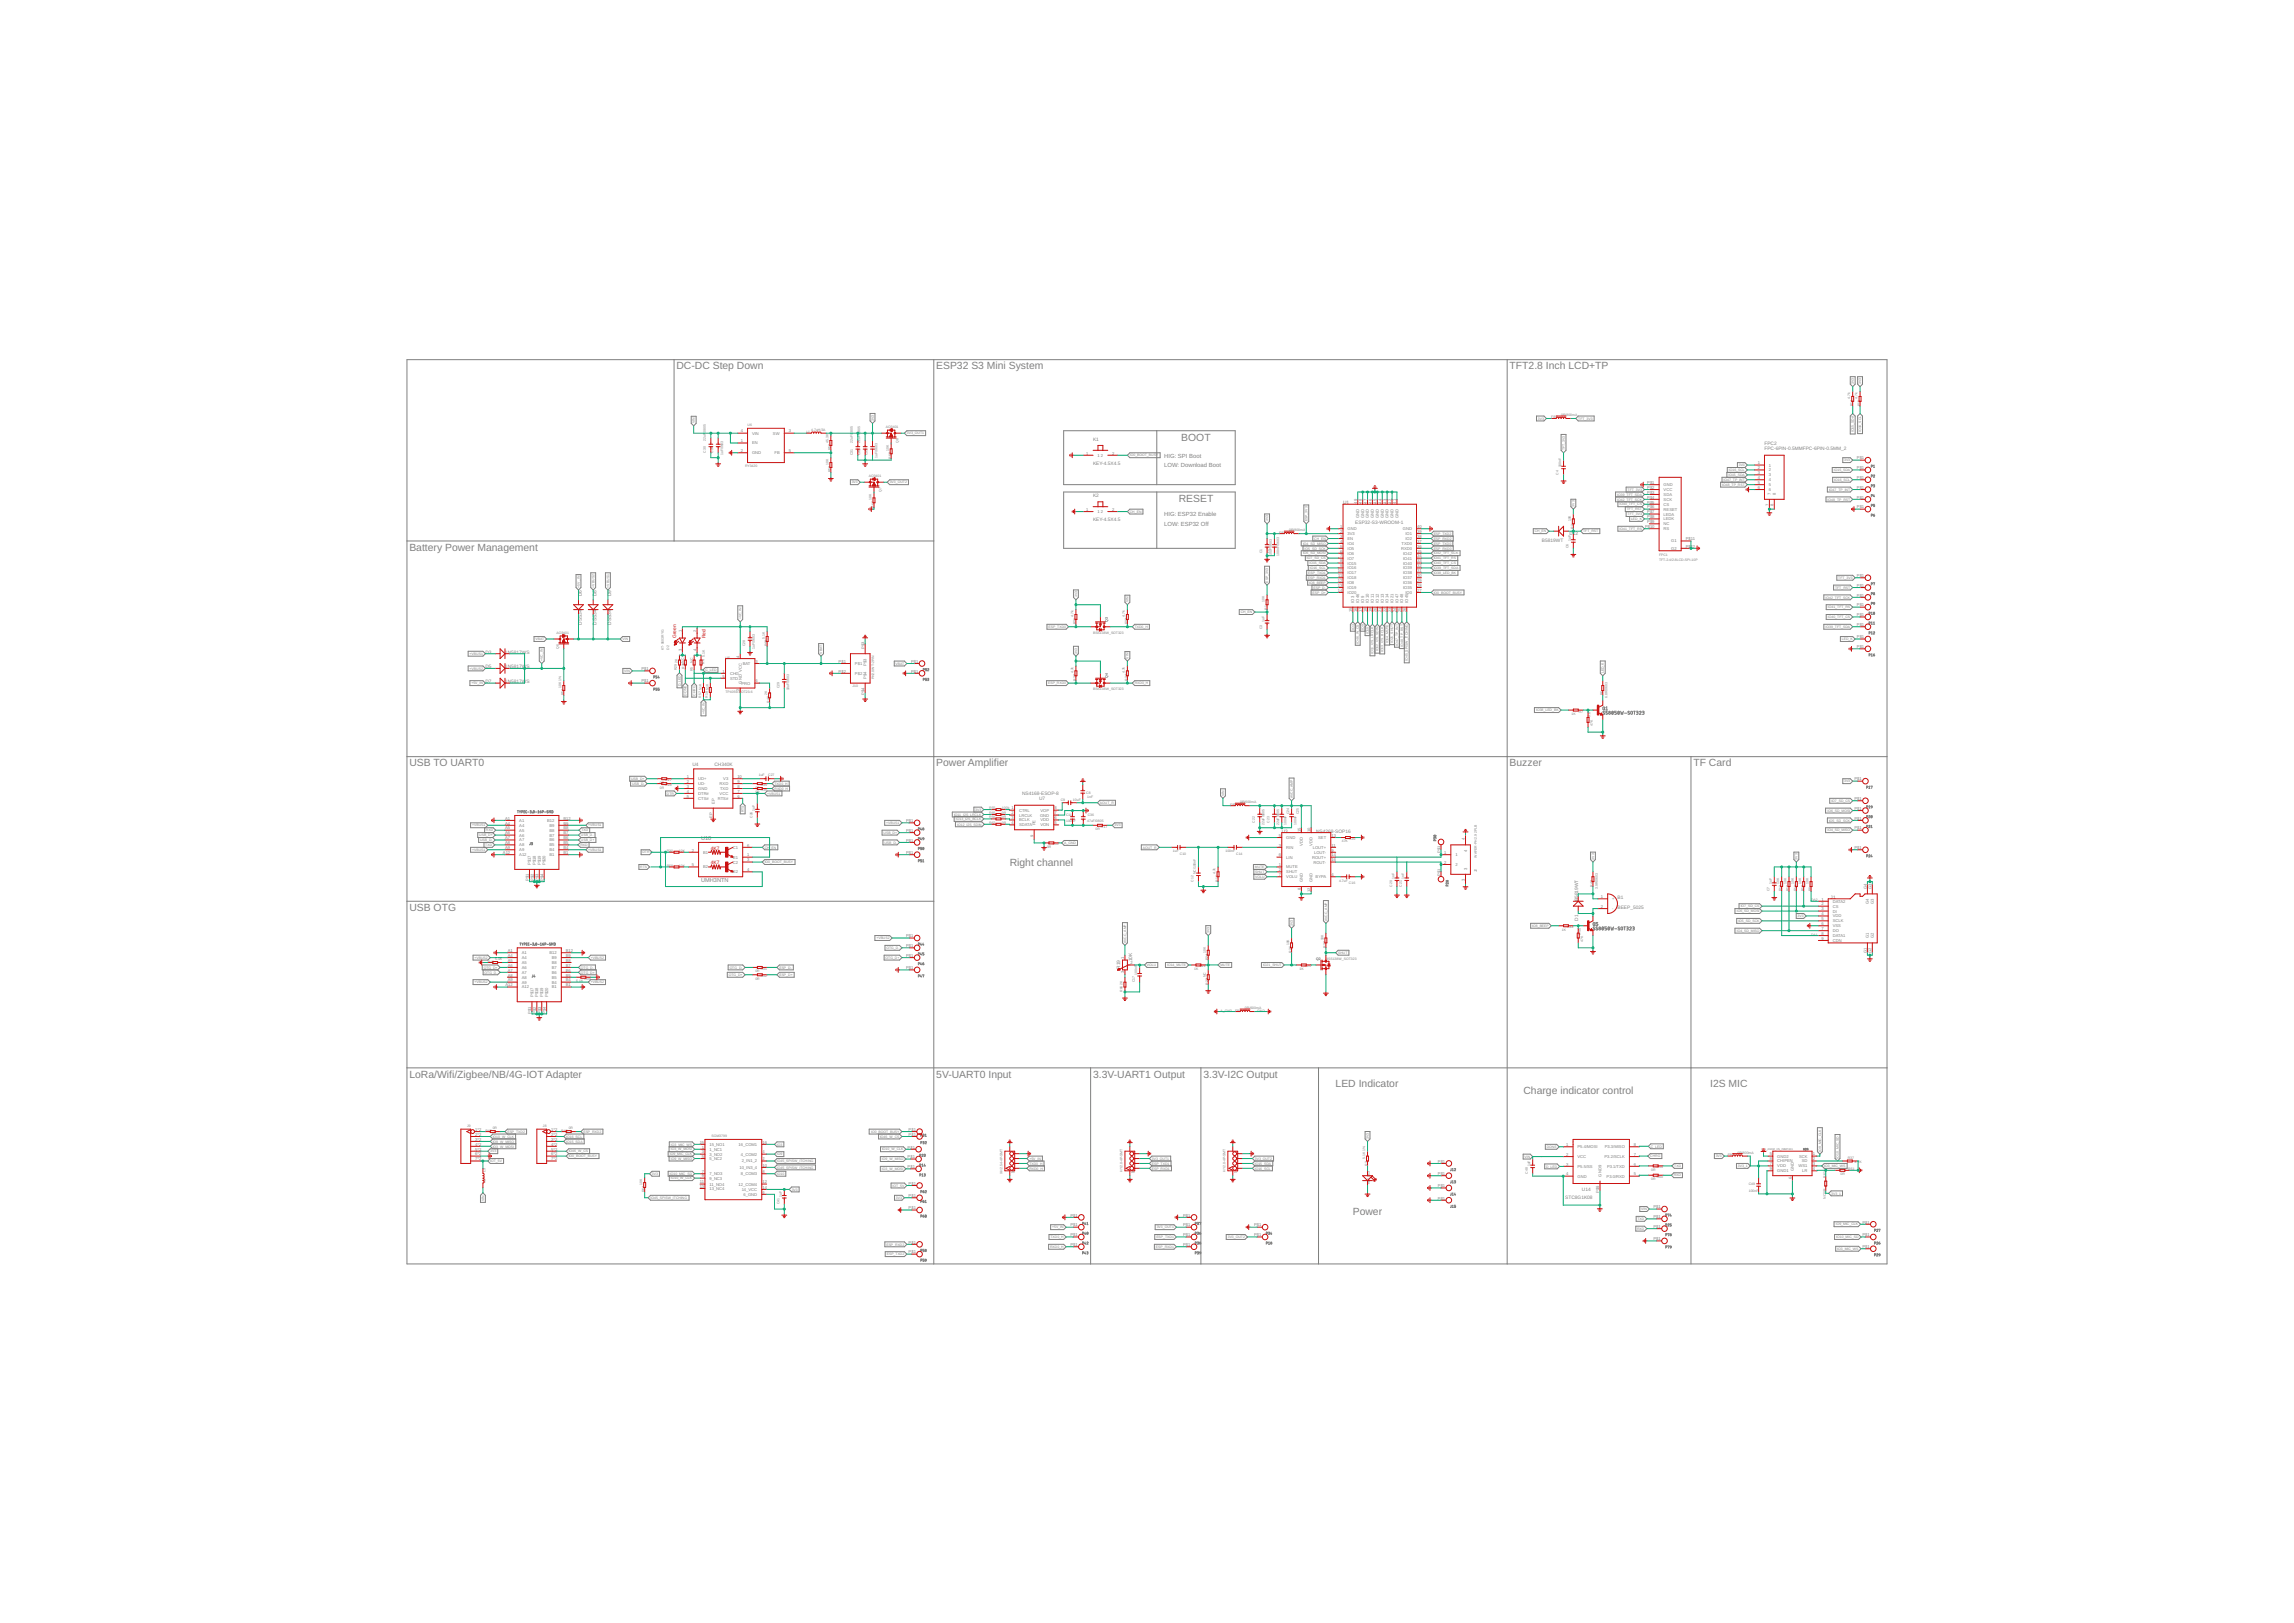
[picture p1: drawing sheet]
<svg xmlns="http://www.w3.org/2000/svg" width="1189mm" height="841mm" viewBox="0 0 1189 841" stroke-linecap="round" stroke-linejoin="round" font-family="sans-serif">
<defs><g id="words">
<g font-size="5.4" fill="#808080">
<text x="351" y="191">DC-DC Step Down</text>
<text x="485" y="191">ESP32 S3 Mini System</text>
<text x="782" y="191">TFT2.8 Inch LCD+TP</text>
<text x="612" y="228">BOOT</text>
<text x="611" y="260">RESET</text>
<text x="212" y="285">Battery Power Management</text>
<text x="212" y="397">USB TO UART0</text>
<text x="485" y="397">Power Amplifier</text>
<text x="782" y="397">Buzzer</text>
<text x="878" y="397">TF Card</text>
<text x="523" y="449">Right channel</text>
<text x="212" y="472">USB OTG</text>
<text x="212" y="558">LoRa/Wifi/Zigbee/NB/4G-IOT Adapter</text>
<text x="485" y="558">5V-UART0 Input</text>
<text x="566" y="558">3.3V-UART1 Output</text>
<text x="624" y="558">3.3V-I2C Output</text>
<text x="692" y="564">LED Indicator</text>
<text x="886" y="563">I2S MIC</text>
<text x="790" y="567">Charge indicator control</text>
<text x="701" y="630">Power</text>
</g>
<g font-size="3.1" fill="#808080">
<text x="603" y="237">HIG: SPI Boot</text>
<text x="603" y="242">LOW: Download Boot</text>
<text x="603" y="268">HIG: ESP32 Enable</text>
<text x="603" y="273">LOW: ESP32 Off</text>
</g>
<g font-size="2.9" fill="#808080">
<text x="363" y="436">U10</text>
<text x="363" y="457">UMH3NTN</text>
</g>
<g font-size="2.5" fill="#808080">
<text x="566" y="228">K1</text>
<text x="914" y="233">FPC-6PIN-0.5MMFPC-6PIN-0.5MM_2</text>
<text x="914" y="231">FPC2</text>
<text x="566" y="241">KEY-4.5X4.5</text>
<text x="566" y="257">K2</text>
<text x="696" y="261">U1</text>
<text x="566" y="270">KEY-4.5X4.5</text>
<text x="702" y="271">ESP32-S3-WROOM-1</text>
<text x="799" y="281">B5819WT</text>
<text x="813" y="277">D12</text>
<text x="302" y="309" transform="rotate(-90 302 309)">D6</text>
<text x="309" y="309" transform="rotate(-90 309 309)">D8</text>
<text x="317" y="309" transform="rotate(-90 317 309)">D9</text>
<text x="302" y="324" transform="rotate(-90 302 324)">DSS34</text>
<text x="309" y="324" transform="rotate(-90 309 324)">DSS34</text>
<text x="317" y="324" transform="rotate(-90 317 324)">DSS34</text>
<text x="252" y="339">D3</text>
<text x="262" y="339">1N5817WS</text>
<text x="252" y="346">D5</text>
<text x="262" y="346">1N5817WS</text>
<text x="252" y="354">D7</text>
<text x="262" y="354">1N5817WS</text>
<text x="359" y="397">U4</text>
<text x="370" y="397">CH340K</text>
<text x="530" y="412">NS4168-ESOP-8</text>
<text x="539" y="415">U7</text>
<text x="664" y="431">U3</text>
<text x="682" y="431">NS4268-SOP16</text>
<text x="818" y="467" transform="rotate(-90 818 467)">B58</text>
<text x="818" y="463" transform="rotate(-90 818 463)">19WT</text>
<text x="838" y="466">B1</text>
<text x="949" y="466">J1</text>
<text x="838" y="471">BEEP_5025</text>
<text x="818" y="477" transform="rotate(-90 818 477)">D1</text>
<text x="580" y="502" transform="rotate(-90 580 502)">R19</text>
<text x="587" y="498" transform="rotate(-90 587 498)">10K</text>
<text x="820" y="617">U14</text>
<text x="811" y="621">STC8G1K08</text>
</g>
<g font-size="2.5" fill="#c90d0c">
<text x="350" y="331" transform="rotate(-90 350 331)">Green</text>
<text x="366" y="331" transform="rotate(-90 366 331)">Red</text>
<text x="368" y="440">4K7</text>
<text x="368" y="448">4K7</text>
</g>
<g font-size="2.1" fill="#808080">
<text x="384" y="224">4</text>
<text x="390" y="225">VIN</text>
<text x="401" y="225">SW</text>
<text x="409" y="224">3</text>
<text x="384" y="229">1</text>
<text x="390" y="230">EN</text>
<text x="384" y="234">2</text>
<text x="390" y="235">GND</text>
<text x="401" y="235">FB</text>
<text x="409" y="234">5</text>
<text x="563" y="236">1</text>
<text x="569" y="237">1</text>
<text x="571" y="237">2</text>
<text x="576" y="236">2</text>
<text x="962" y="238">P$1</text>
<text x="911" y="241">1</text>
<text x="911" y="243">2</text>
<text x="911" y="246">3</text>
<text x="917" y="242">1</text>
<text x="917" y="244">2</text>
<text x="962" y="243">P$1</text>
<text x="854" y="251">P$1</text>
<text x="862" y="252">GND</text>
<text x="911" y="248">4</text>
<text x="911" y="251">5</text>
<text x="917" y="247">3</text>
<text x="917" y="249">4</text>
<text x="917" y="252">5</text>
<text x="962" y="248">P$1</text>
<text x="854" y="253">P$2</text>
<text x="854" y="256">P$3</text>
<text x="862" y="254">VCC</text>
<text x="862" y="257">SDA</text>
<text x="911" y="253">6</text>
<text x="917" y="254">6</text>
<text x="918" y="256" transform="rotate(-90 918 256)">7</text>
<text x="920" y="256" transform="rotate(-90 920 256)">8</text>
<text x="962" y="253">P$1</text>
<text x="703" y="261" transform="rotate(-90 703 261)">49</text>
<text x="706" y="261" transform="rotate(-90 706 261)">48</text>
<text x="708" y="261" transform="rotate(-90 708 261)">47</text>
<text x="711" y="261" transform="rotate(-90 711 261)">46</text>
<text x="713" y="261" transform="rotate(-90 713 261)">45</text>
<text x="716" y="261" transform="rotate(-90 716 261)">44</text>
<text x="719" y="261" transform="rotate(-90 719 261)">43</text>
<text x="721" y="261" transform="rotate(-90 721 261)">42</text>
<text x="724" y="261" transform="rotate(-90 724 261)">41</text>
<text x="854" y="261">P$5</text>
<text x="854" y="258">P$4</text>
<text x="854" y="263">P$6</text>
<text x="862" y="262">CS</text>
<text x="862" y="260">SCK</text>
<text x="917" y="262" transform="rotate(-90 917 262)">7</text>
<text x="919" y="262" transform="rotate(-90 919 262)">8</text>
<text x="962" y="258">P$1</text>
<text x="962" y="263">P$1</text>
<text x="563" y="265">1</text>
<text x="569" y="266">1</text>
<text x="571" y="266">2</text>
<text x="576" y="265">2</text>
<text x="704" y="268" transform="rotate(-90 704 268)">GND</text>
<text x="707" y="268" transform="rotate(-90 707 268)">GND</text>
<text x="709" y="268" transform="rotate(-90 709 268)">GND</text>
<text x="712" y="268" transform="rotate(-90 712 268)">GND</text>
<text x="715" y="268" transform="rotate(-90 715 268)">GND</text>
<text x="717" y="268" transform="rotate(-90 717 268)">GND</text>
<text x="720" y="268" transform="rotate(-90 720 268)">GND</text>
<text x="722" y="268" transform="rotate(-90 722 268)">GND</text>
<text x="725" y="268" transform="rotate(-90 725 268)">GND</text>
<text x="854" y="269">P$8</text>
<text x="854" y="266">P$7</text>
<text x="862" y="270">LEDK</text>
<text x="862" y="267">LEDA</text>
<text x="862" y="265">RESET</text>
<text x="694" y="274">1</text>
<text x="698" y="275">GND</text>
<text x="727" y="275">GND</text>
<text x="734" y="274">40</text>
<text x="853" y="274">P$10</text>
<text x="854" y="271">P$9</text>
<text x="862" y="275">RS</text>
<text x="862" y="272">NC</text>
<text x="694" y="276">2</text>
<text x="694" y="279">3</text>
<text x="694" y="281">4</text>
<text x="698" y="277">3V3</text>
<text x="698" y="280">EN</text>
<text x="728" y="280">IO2</text>
<text x="728" y="277">IO1</text>
<text x="734" y="281">37</text>
<text x="734" y="279">38</text>
<text x="734" y="276">39</text>
<text x="866" y="281">G1</text>
<text x="874" y="280">P$11</text>
<text x="694" y="284">5</text>
<text x="694" y="286">6</text>
<text x="698" y="282">IO4</text>
<text x="698" y="285">IO5</text>
<text x="698" y="287">IO6</text>
<text x="726" y="285">RXD0</text>
<text x="726" y="282">TXD0</text>
<text x="727" y="287">IO42</text>
<text x="734" y="286">35</text>
<text x="734" y="284">36</text>
<text x="866" y="285">G2</text>
<text x="874" y="284">P$12</text>
<text x="694" y="289">7</text>
<text x="694" y="291">8</text>
<text x="694" y="294">9</text>
<text x="698" y="290">IO7</text>
<text x="698" y="293">IO15</text>
<text x="727" y="293">IO40</text>
<text x="727" y="290">IO41</text>
<text x="734" y="294">32</text>
<text x="734" y="291">33</text>
<text x="734" y="289">34</text>
<text x="693" y="296">10</text>
<text x="693" y="299">11</text>
<text x="698" y="295">IO16</text>
<text x="698" y="298">IO17</text>
<text x="727" y="298">IO38</text>
<text x="727" y="295">IO39</text>
<text x="734" y="299">30</text>
<text x="734" y="296">31</text>
<text x="962" y="299">P$1</text>
<text x="693" y="302">12</text>
<text x="693" y="304">13</text>
<text x="698" y="300">IO18</text>
<text x="698" y="303">IO8</text>
<text x="698" y="305">IO19</text>
<text x="727" y="305">IO35</text>
<text x="727" y="303">IO36</text>
<text x="727" y="300">IO37</text>
<text x="734" y="304">28</text>
<text x="734" y="302">29</text>
<text x="962" y="304">P$1</text>
<text x="693" y="307">14</text>
<text x="698" y="308">IO20</text>
<text x="728" y="308">IO0</text>
<text x="734" y="307">27</text>
<text x="962" y="309">P$1</text>
<text x="701" y="317" transform="rotate(-90 701 317)">15</text>
<text x="702" y="312" transform="rotate(-90 702 312)">IO3</text>
<text x="703" y="317" transform="rotate(-90 703 317)">16</text>
<text x="704" y="312" transform="rotate(-90 704 312)">IO46</text>
<text x="706" y="317" transform="rotate(-90 706 317)">17</text>
<text x="707" y="312" transform="rotate(-90 707 312)">IO9</text>
<text x="708" y="317" transform="rotate(-90 708 317)">18</text>
<text x="709" y="312" transform="rotate(-90 709 312)">IO10</text>
<text x="711" y="317" transform="rotate(-90 711 317)">19</text>
<text x="712" y="312" transform="rotate(-90 712 312)">IO11</text>
<text x="713" y="317" transform="rotate(-90 713 317)">20</text>
<text x="715" y="312" transform="rotate(-90 715 312)">IO12</text>
<text x="716" y="317" transform="rotate(-90 716 317)">21</text>
<text x="717" y="312" transform="rotate(-90 717 312)">IO13</text>
<text x="719" y="317" transform="rotate(-90 719 317)">22</text>
<text x="720" y="312" transform="rotate(-90 720 312)">IO14</text>
<text x="721" y="317" transform="rotate(-90 721 317)">23</text>
<text x="722" y="312" transform="rotate(-90 722 312)">IO21</text>
<text x="724" y="317" transform="rotate(-90 724 317)">24</text>
<text x="725" y="312" transform="rotate(-90 725 312)">IO47</text>
<text x="726" y="317" transform="rotate(-90 726 317)">25</text>
<text x="727" y="312" transform="rotate(-90 727 312)">IO48</text>
<text x="729" y="317" transform="rotate(-90 729 317)">26</text>
<text x="730" y="312" transform="rotate(-90 730 312)">IO45</text>
<text x="962" y="314">P$1</text>
<text x="962" y="319">P$1</text>
<text x="353" y="328" transform="rotate(-90 353 328)">1</text>
<text x="361" y="328" transform="rotate(-90 361 328)">2</text>
<text x="962" y="324">P$1</text>
<text x="962" y="331">P$1</text>
<text x="962" y="336">P$1</text>
<text x="353" y="337" transform="rotate(-90 353 337)">3</text>
<text x="361" y="337" transform="rotate(-90 361 337)">4</text>
<text x="383" y="341" transform="rotate(-90 383 341)">4</text>
<text x="448" y="336" transform="rotate(-90 448 336)">P$3</text>
<text x="332" y="347">P$1</text>
<text x="385" y="345">BAT</text>
<text x="392" y="343">3</text>
<text x="435" y="343">P$1</text>
<text x="443" y="345">P$1</text>
<text x="449" y="345" transform="rotate(-90 449 345)">P$3</text>
<text x="472" y="343">P$1</text>
<text x="332" y="354">P$1</text>
<text x="374" y="349">1</text>
<text x="374" y="351">5</text>
<text x="378" y="350">CHG</text>
<text x="378" y="352">STD</text>
<text x="392" y="354">6</text>
<text x="435" y="349">P$2</text>
<text x="443" y="350">P$2</text>
<text x="449" y="352" transform="rotate(-90 449 352)">P$4</text>
<text x="472" y="349">P$1</text>
<text x="383" y="358" transform="rotate(-90 383 358)">2</text>
<text x="384" y="355">PRO</text>
<text x="384" y="354" transform="rotate(-90 384 354)">GND VCC</text>
<text x="448" y="360" transform="rotate(-90 448 360)">P$4</text>
<text x="356" y="403">1</text>
<text x="356" y="406">2</text>
<text x="362" y="404">UD+</text>
<text x="362" y="407">UD-</text>
<text x="373" y="407">RXD</text>
<text x="375" y="404">V3</text>
<text x="382" y="406">9</text>
<text x="382" y="403">10</text>
<text x="961" y="404">P$1</text>
<text x="356" y="408">3</text>
<text x="356" y="411">4</text>
<text x="356" y="413">5</text>
<text x="362" y="409">GND</text>
<text x="362" y="412">DTR#</text>
<text x="373" y="412">VCC</text>
<text x="373" y="409">TXD</text>
<text x="382" y="413">6</text>
<text x="382" y="411">7</text>
<text x="382" y="408">8</text>
<text x="362" y="414">CTS#</text>
<text x="370" y="416" transform="rotate(-90 370 416)">EP</text>
<text x="372" y="414">RTS#</text>
<text x="524" y="419">1</text>
<text x="546" y="419">8</text>
<text x="961" y="415">P$1</text>
<text x="961" y="420">P$1</text>
<text x="262" y="425">A1</text>
<text x="269" y="426">A1</text>
<text x="284" y="426">B12</text>
<text x="292" y="425">B12</text>
<text x="369" y="424" transform="rotate(-90 369 424)">EP</text>
<text x="524" y="422">2</text>
<text x="524" y="425">3</text>
<text x="528" y="421">CTRL</text>
<text x="528" y="423">LRCLK</text>
<text x="528" y="426">BCLK</text>
<text x="539" y="423">GND</text>
<text x="539" y="426">VDD</text>
<text x="539" y="421">VOP</text>
<text x="546" y="425">6</text>
<text x="546" y="422">7</text>
<text x="961" y="425">P$1</text>
<text x="262" y="427">A4</text>
<text x="262" y="430">A5</text>
<text x="269" y="428">A4</text>
<text x="269" y="431">A5</text>
<text x="285" y="431">B8</text>
<text x="285" y="428">B9</text>
<text x="292" y="430">B8</text>
<text x="292" y="427">B9</text>
<text x="470" y="426">P$1</text>
<text x="470" y="431">P$1</text>
<text x="524" y="427">4</text>
<text x="528" y="428">SDATA</text>
<text x="537" y="428" transform="rotate(-90 537 428)">PE</text>
<text x="539" y="428">VON</text>
<text x="546" y="427">5</text>
<text x="674" y="431" transform="rotate(-90 674 431)">15</text>
<text x="679" y="431" transform="rotate(-90 679 431)">10</text>
<text x="961" y="430">P$1</text>
<text x="262" y="432">A6</text>
<text x="262" y="435">A7</text>
<text x="262" y="437">A8</text>
<text x="269" y="433">A6</text>
<text x="269" y="436">A7</text>
<text x="285" y="436">B6</text>
<text x="285" y="433">B7</text>
<text x="292" y="437">B5</text>
<text x="292" y="435">B6</text>
<text x="292" y="432">B7</text>
<text x="470" y="436">P$1</text>
<text x="536" y="434" transform="rotate(-90 536 434)">9</text>
<text x="663" y="434">5</text>
<text x="667" y="435">GND</text>
<text x="683" y="435">SET</text>
<text x="690" y="434">13</text>
<text x="759" y="435" transform="rotate(-90 759 435)">4</text>
<text x="261" y="443">A12</text>
<text x="262" y="440">A9</text>
<text x="269" y="439">A8</text>
<text x="269" y="441">A9</text>
<text x="269" y="444">A12</text>
<text x="285" y="444">B1</text>
<text x="285" y="441">B4</text>
<text x="285" y="439">B5</text>
<text x="292" y="443">B1</text>
<text x="292" y="440">B4</text>
<text x="359" y="441">2</text>
<text x="364" y="442">B1</text>
<text x="380" y="440">C1</text>
<text x="387" y="439">6</text>
<text x="387" y="444">1</text>
<text x="470" y="443">P$1</text>
<text x="663" y="439">3</text>
<text x="663" y="444">6</text>
<text x="667" y="440">RIN</text>
<text x="675" y="438" transform="rotate(-90 675 438)">VDD</text>
<text x="680" y="438" transform="rotate(-90 680 438)">VDD</text>
<text x="680" y="440">LOUT+</text>
<text x="681" y="442">LOUT-</text>
<text x="690" y="444">14</text>
<text x="690" y="441">9</text>
<text x="690" y="439">11</text>
<text x="746" y="442" transform="rotate(-90 746 442)">P$1</text>
<text x="748" y="443">1</text>
<text x="754" y="444">1</text>
<text x="760" y="441" transform="rotate(-90 760 441)">4</text>
<text x="961" y="440">P$1</text>
<text x="275" y="448" transform="rotate(-90 275 448)">P$17</text>
<text x="278" y="448" transform="rotate(-90 278 448)">P$18</text>
<text x="280" y="448" transform="rotate(-90 280 448)">P$19</text>
<text x="283" y="448" transform="rotate(-90 283 448)">P$20</text>
<text x="359" y="449">5</text>
<text x="364" y="450">B2</text>
<text x="380" y="447">C2</text>
<text x="380" y="445">E1</text>
<text x="387" y="446">3</text>
<text x="663" y="449">1</text>
<text x="667" y="445">LIN</text>
<text x="667" y="450">MUTE</text>
<text x="680" y="445">ROUT+</text>
<text x="681" y="447">ROUT-</text>
<text x="690" y="446">16</text>
<text x="748" y="448">2</text>
<text x="754" y="449">2</text>
<text x="380" y="453">E2</text>
<text x="387" y="451">4</text>
<text x="663" y="451">2</text>
<text x="663" y="454">7</text>
<text x="667" y="453">SHUT</text>
<text x="667" y="455">VOLU</text>
<text x="682" y="455">BYPA</text>
<text x="690" y="454">4</text>
<text x="746" y="454" transform="rotate(-90 746 454)">P$1</text>
<text x="760" y="451" transform="rotate(-90 760 451)">3</text>
<text x="274" y="457" transform="rotate(-90 274 457)">P$1</text>
<text x="277" y="457" transform="rotate(-90 277 457)">P$2</text>
<text x="279" y="457" transform="rotate(-90 279 457)">P$3</text>
<text x="282" y="457" transform="rotate(-90 282 457)">P$4</text>
<text x="674" y="461" transform="rotate(-90 674 461)">8</text>
<text x="675" y="457" transform="rotate(-90 675 457)">GND</text>
<text x="680" y="457" transform="rotate(-90 680 457)">GND</text>
<text x="759" y="457" transform="rotate(-90 759 457)">3</text>
<text x="967" y="461" transform="rotate(-90 967 461)">G4</text>
<text x="970" y="461" transform="rotate(-90 970 461)">G3</text>
<text x="679" y="462" transform="rotate(-90 679 462)">12</text>
<text x="830" y="465">1</text>
<text x="836" y="467">+</text>
<text x="944" y="467">1</text>
<text x="950" y="468">DATA2</text>
<text x="830" y="470">2</text>
<text x="836" y="472">-</text>
<text x="944" y="469">2</text>
<text x="944" y="472">3</text>
<text x="950" y="470">CS</text>
<text x="950" y="473">DI</text>
<text x="969" y="468" transform="rotate(-90 969 468)">G4</text>
<text x="971" y="468" transform="rotate(-90 971 468)">G3</text>
<text x="944" y="474">4</text>
<text x="944" y="477">5</text>
<text x="944" y="479">6</text>
<text x="950" y="475">VDD</text>
<text x="950" y="478">SCLK</text>
<text x="470" y="486">P$1</text>
<text x="944" y="482">7</text>
<text x="944" y="484">8</text>
<text x="950" y="480">VSS</text>
<text x="950" y="483">DO</text>
<text x="950" y="486">DATA1</text>
<text x="470" y="491">P$1</text>
<text x="944" y="487">9</text>
<text x="950" y="488">CDN</text>
<text x="969" y="486" transform="rotate(-90 969 486)">G1</text>
<text x="971" y="486" transform="rotate(-90 971 486)">G2</text>
<text x="263" y="493">A1</text>
<text x="263" y="496">A4</text>
<text x="270" y="494">A1</text>
<text x="270" y="497">A4</text>
<text x="285" y="494">B12</text>
<text x="286" y="497">B9</text>
<text x="293" y="496">B9</text>
<text x="293" y="493">B12</text>
<text x="470" y="496">P$1</text>
<text x="583" y="497" transform="rotate(-90 583 497)">1</text>
<text x="967" y="494" transform="rotate(-90 967 494)">G1</text>
<text x="970" y="494" transform="rotate(-90 970 494)">G2</text>
<text x="263" y="498">A5</text>
<text x="263" y="501">A6</text>
<text x="263" y="503">A7</text>
<text x="270" y="500">A5</text>
<text x="270" y="502">A6</text>
<text x="286" y="502">B7</text>
<text x="286" y="500">B8</text>
<text x="293" y="503">B6</text>
<text x="293" y="501">B7</text>
<text x="293" y="498">B8</text>
<text x="470" y="502">P$1</text>
<text x="586" y="500">2</text>
<text x="263" y="506">A8</text>
<text x="263" y="509">A9</text>
<text x="270" y="505">A7</text>
<text x="270" y="507">A8</text>
<text x="270" y="510">A9</text>
<text x="286" y="510">B4</text>
<text x="286" y="507">B5</text>
<text x="286" y="505">B6</text>
<text x="293" y="509">B4</text>
<text x="293" y="506">B5</text>
<text x="583" y="504" transform="rotate(-90 583 504)">3</text>
<text x="262" y="511">A12</text>
<text x="270" y="512">A12</text>
<text x="286" y="512">B1</text>
<text x="293" y="511">B1</text>
<text x="276" y="517" transform="rotate(-90 276 517)">P$17</text>
<text x="279" y="517" transform="rotate(-90 279 517)">P$18</text>
<text x="282" y="517" transform="rotate(-90 282 517)">P$19</text>
<text x="284" y="517" transform="rotate(-90 284 517)">P$20</text>
<text x="275" y="525" transform="rotate(-90 275 525)">P$1</text>
<text x="278" y="525" transform="rotate(-90 278 525)">P$2</text>
<text x="280" y="525" transform="rotate(-90 280 525)">P$3</text>
<text x="283" y="525" transform="rotate(-90 283 525)">P$4</text>
<text x="246" y="586">1*2</text>
<text x="286" y="586">1*2</text>
<text x="471" y="586">P$1</text>
<text x="246" y="589">2*2</text>
<text x="246" y="591">3*2</text>
<text x="246" y="594">4*2</text>
<text x="286" y="589">2*2</text>
<text x="286" y="591">3*2</text>
<text x="286" y="594">4*2</text>
<text x="363" y="593">15</text>
<text x="368" y="594">15_NO1</text>
<text x="383" y="594">16_COM1</text>
<text x="395" y="593">16</text>
<text x="471" y="589">P$1</text>
<text x="812" y="594">1</text>
<text x="847" y="594">8</text>
<text x="246" y="596">5*2</text>
<text x="246" y="599">6*2</text>
<text x="286" y="596">5*2</text>
<text x="286" y="599">6*2</text>
<text x="364" y="595">1</text>
<text x="364" y="598">3</text>
<text x="364" y="600">5</text>
<text x="368" y="596">1_NC1</text>
<text x="368" y="599">3_NO2</text>
<text x="384" y="599">4_COM2</text>
<text x="395" y="598">4</text>
<text x="470" y="595">P$1</text>
<text x="812" y="599">2</text>
<text x="818" y="595">P5.4/MOSI</text>
<text x="832" y="595">P3.3/MISO</text>
<text x="847" y="599">7</text>
<text x="917" y="599">5</text>
<text x="921" y="600">GND2</text>
<text x="932" y="600">SCK</text>
<text x="939" y="599">1</text>
<text x="246" y="601">7*2</text>
<text x="286" y="601">7*2</text>
<text x="368" y="601">5_NC2</text>
<text x="383" y="606">10_IN3_4</text>
<text x="384" y="602">2_IN1_2</text>
<text x="395" y="601">2</text>
<text x="395" y="605">10</text>
<text x="470" y="605">P$1</text>
<text x="470" y="600">P$1</text>
<text x="745" y="603">P$1</text>
<text x="812" y="604">3</text>
<text x="818" y="600">VCC</text>
<text x="818" y="605">P5.5/SS</text>
<text x="832" y="600">P3.2/SCLK</text>
<text x="833" y="605">P3.1/TXD</text>
<text x="847" y="604">6</text>
<text x="917" y="601">8</text>
<text x="917" y="604">7</text>
<text x="921" y="602">CHIPEN</text>
<text x="921" y="605">VDD</text>
<text x="932" y="605">WS1</text>
<text x="934" y="602">SD</text>
<text x="939" y="601">2</text>
<text x="939" y="604">3</text>
<text x="364" y="608">7</text>
<text x="364" y="610">9</text>
<text x="368" y="609">7_NO3</text>
<text x="368" y="611">9_NC3</text>
<text x="384" y="609">8_COM3</text>
<text x="395" y="608">8</text>
<text x="745" y="609">P$1</text>
<text x="812" y="609">4</text>
<text x="818" y="610">GND</text>
<text x="830" y="610" transform="rotate(-90 830 610)">GND9</text>
<text x="833" y="610">P3.0/RXD</text>
<text x="847" y="609">5</text>
<text x="917" y="606">9</text>
<text x="921" y="607">GND1</text>
<text x="929" y="611" transform="rotate(-90 929 611)">6</text>
<text x="930" y="607" transform="rotate(-90 930 607)">GND</text>
<text x="934" y="607">LR</text>
<text x="939" y="606">4</text>
<text x="363" y="615">13</text>
<text x="363" y="613">11</text>
<text x="368" y="614">11_NO4</text>
<text x="368" y="617">13_NC4</text>
<text x="383" y="614">12_COM4</text>
<text x="384" y="617">14_VCC</text>
<text x="395" y="613">12</text>
<text x="395" y="616">14</text>
<text x="471" y="614">P$1</text>
<text x="745" y="615">P$1</text>
<text x="385" y="620">6_GND</text>
<text x="395" y="619">6</text>
<text x="471" y="620">P$1</text>
<text x="745" y="622">P$1</text>
<text x="829" y="618" transform="rotate(-90 829 618)">P$9</text>
<text x="471" y="627">P$1</text>
<text x="857" y="626">P$1</text>
<text x="555" y="636">P$1</text>
<text x="555" y="630">P$1</text>
<text x="613" y="636">P$1</text>
<text x="613" y="630">P$1</text>
<text x="650" y="636">P$1</text>
<text x="857" y="631">P$1</text>
<text x="965" y="634">P$1</text>
<text x="555" y="641">P$1</text>
<text x="613" y="641">P$1</text>
<text x="650" y="641">P$1</text>
<text x="857" y="636">P$1</text>
<text x="965" y="641">P$1</text>
<text x="471" y="644">P$1</text>
<text x="555" y="646">P$1</text>
<text x="613" y="646">P$1</text>
<text x="857" y="643">P$1</text>
<text x="965" y="647">P$1</text>
<text x="471" y="650">P$1</text>
</g>
<g font-size="1.8" fill="#808080">
<text x="961" y="199" transform="rotate(-90 961 199)">3V3</text>
<text x="965" y="199" transform="rotate(-90 965 199)">3V3</text>
<text x="959" y="207" transform="rotate(-90 959 207)">4.7k</text>
<text x="963" y="207" transform="rotate(-90 963 207)">4.7k</text>
<text x="809" y="216">0R/800mA</text>
<text x="960" y="210" transform="rotate(-90 960 210)">R14</text>
<text x="964" y="210" transform="rotate(-90 964 210)">R15</text>
<text x="360" y="219" transform="rotate(-90 360 219)">VIN</text>
<text x="387" y="221">U6</text>
<text x="453" y="218" transform="rotate(-90 453 218)">3V3</text>
<text x="459" y="222">AO3401</text>
<text x="797" y="217">3V3</text>
<text x="804" y="217">FB3</text>
<text x="818" y="217">TFT_3V3</text>
<text x="366" y="224" transform="rotate(-90 366 224)">/0805</text>
<text x="418" y="224">L1</text>
<text x="420" y="223">4.7uH/3A</text>
<text x="442" y="224" transform="rotate(-90 442 224)">805</text>
<text x="446" y="224" transform="rotate(-90 446 224)">805</text>
<text x="470" y="225">3V3_OUT1</text>
<text x="961" y="224" transform="rotate(-90 961 224)">IO15_SDA</text>
<text x="965" y="224" transform="rotate(-90 965 224)">IO16_SCL</text>
<text x="366" y="228" transform="rotate(-90 366 228)">22uF</text>
<text x="429" y="230" transform="rotate(-90 429 230)">45.3K</text>
<text x="431" y="233" transform="rotate(-90 431 233)">R52</text>
<text x="442" y="230" transform="rotate(-90 442 230)">22uF/0</text>
<text x="446" y="230" transform="rotate(-90 446 230)">22uF/0</text>
<text x="461" y="234" transform="rotate(-90 461 234)">10K</text>
<text x="466" y="230" transform="rotate(-90 466 230)">Q8</text>
<text x="811" y="233" transform="rotate(-90 811 233)">TFT_3V3</text>
<text x="366" y="235" transform="rotate(-90 366 235)">C30</text>
<text x="370" y="235" transform="rotate(-90 370 235)">C34</text>
<text x="375" y="236" transform="rotate(-90 375 236)">1uF/0603</text>
<text x="442" y="236" transform="rotate(-90 442 236)">C31</text>
<text x="446" y="236" transform="rotate(-90 446 236)">C32</text>
<text x="450" y="236" transform="rotate(-90 450 236)">C33</text>
<text x="455" y="237" transform="rotate(-90 455 237)">1uF/0603</text>
<text x="462" y="238" transform="rotate(-90 462 238)">R63</text>
<text x="586" y="237">IO0_BOOT_BUSY</text>
<text x="956" y="239">3V3</text>
<text x="386" y="242">RY3420</text>
<text x="429" y="241" transform="rotate(-90 429 241)">10K</text>
<text x="431" y="245" transform="rotate(-90 431 245)">R53</text>
<text x="809" y="242" transform="rotate(-90 809 242)">100nF</text>
<text x="896" y="244">IO16_SCL</text>
<text x="901" y="242">3V3</text>
<text x="950" y="244">IO15_SDA</text>
<text x="441" y="250">3V3</text>
<text x="450" y="247">AO3401</text>
<text x="461" y="250">3V3_OUT2</text>
<text x="808" y="246" transform="rotate(-90 808 246)">C4</text>
<text x="893" y="252">IO48_TP_RST</text>
<text x="893" y="249">IO47_TP_INT</text>
<text x="896" y="247">IO15_SDA</text>
<text x="951" y="249">IO16_SCL</text>
<text x="457" y="255" transform="rotate(-90 457 255)">Q7</text>
<text x="838" y="257">IO39_TFT_SDA</text>
<text x="843" y="254">TFT_3V3</text>
<text x="948" y="254">IO47_TP_INT</text>
<text x="452" y="259" transform="rotate(-90 452 259)">10K</text>
<text x="453" y="263" transform="rotate(-90 453 263)">R67</text>
<text x="816" y="263" transform="rotate(-90 816 263)">3V3</text>
<text x="838" y="259">IO42_TFT_SCK</text>
<text x="839" y="262">IO40_TFT_CS</text>
<text x="947" y="259">IO48_TP_RST</text>
<text x="586" y="266">CH_EN</text>
<text x="843" y="264">TFT_RST</text>
<text x="843" y="267">TFT_3V3</text>
<text x="845" y="270">LED_K</text>
<text x="657" y="270" transform="rotate(-90 657 270)">3V3</text>
<text x="668" y="275">0R/800mA</text>
<text x="678" y="270" transform="rotate(-90 678 270)">ESP_3V3</text>
<text x="795" y="276">CH_EN</text>
<text x="814" y="270" transform="rotate(-90 814 270)">10K</text>
<text x="815" y="274" transform="rotate(-90 815 274)">R2</text>
<text x="820" y="276">TFT_RST</text>
<text x="839" y="275">IO41_TFT_RS</text>
<text x="663" y="277">FB1</text>
<text x="681" y="280">CH_EN</text>
<text x="743" y="277">ESP_TXD2</text>
<text x="743" y="280">ESP_RXD2</text>
<text x="814" y="280" transform="rotate(-90 814 280)">1uF</text>
<text x="654" y="287" transform="rotate(-90 654 287)">C1</text>
<text x="658" y="287" transform="rotate(-90 658 287)">C2</text>
<text x="659" y="288" transform="rotate(-90 659 288)">10uF/0603</text>
<text x="663" y="288" transform="rotate(-90 663 288)">100nF/0603</text>
<text x="675" y="282">IO4_SD_MISO</text>
<text x="675" y="287">IO6_SD_MOSI</text>
<text x="676" y="285">IO5_SD_SCK</text>
<text x="743" y="282">ESP_TXD0</text>
<text x="743" y="285">ESP_RXD0</text>
<text x="743" y="287">IO42_TFT_SCK</text>
<text x="813" y="284" transform="rotate(-90 813 284)">C6</text>
<text x="860" y="288">FPC1</text>
<text x="677" y="290">IO7_SD_CS</text>
<text x="679" y="292">IO15_SDA</text>
<text x="743" y="290">IO41_TFT_RS</text>
<text x="743" y="292">IO40_TFT_CS</text>
<text x="860" y="290">TFT-2.4/2.8LCD-SPI-10P</text>
<text x="678" y="297">ESP_TXD1</text>
<text x="679" y="295">IO16_SCL</text>
<text x="743" y="295">IO39_TFT_SDA</text>
<text x="743" y="297">IO38_LED_BK</text>
<text x="300" y="304" transform="rotate(-90 300 304)">+5V_IN</text>
<text x="308" y="304" transform="rotate(-90 308 304)">+VBUS2</text>
<text x="316" y="304" transform="rotate(-90 316 304)">+VBUS1</text>
<text x="657" y="302" transform="rotate(-90 657 302)">ESP_3V3</text>
<text x="678" y="300">ESP_RXD1</text>
<text x="679" y="303">IO8_BEEP</text>
<text x="681" y="305">ESP_D-</text>
<text x="951" y="305">TFT_RST</text>
<text x="953" y="300">TFT_3V3</text>
<text x="558" y="310" transform="rotate(-90 558 310)">3V3</text>
<text x="680" y="308">ESP_D+</text>
<text x="743" y="308">IO0_BOOT_BUSY</text>
<text x="946" y="310">IO42_TFT_SCK</text>
<text x="585" y="312" transform="rotate(-90 585 312)">VIN</text>
<text x="643" y="318">CH_EN</text>
<text x="655" y="312" transform="rotate(-90 655 312)">10K</text>
<text x="657" y="316" transform="rotate(-90 657 316)">R1</text>
<text x="947" y="315">IO41_TFT_RS</text>
<text x="384" y="321" transform="rotate(-90 384 321)">+VC_IN</text>
<text x="556" y="320" transform="rotate(-90 556 320)">4.7k</text>
<text x="558" y="324" transform="rotate(-90 558 324)">R31</text>
<text x="574" y="322" transform="rotate(-90 574 322)">Q3</text>
<text x="583" y="320" transform="rotate(-90 583 320)">4.7k</text>
<text x="584" y="324" transform="rotate(-90 584 324)">R32</text>
<text x="655" y="322" transform="rotate(-90 655 322)">1uF</text>
<text x="947" y="320">IO40_TFT_CS</text>
<text x="288" y="329">AO3401</text>
<text x="543" y="325">ESP_TXD0</text>
<text x="566" y="329">BSS138W_SOT323</text>
<text x="588" y="325">TXD0_H</text>
<text x="654" y="326" transform="rotate(-90 654 326)">C3</text>
<text x="702" y="326" transform="rotate(-90 702 326)">IO3</text>
<text x="707" y="326" transform="rotate(-90 707 326)">IO9</text>
<text x="709" y="329" transform="rotate(-90 709 329)">IO10</text>
<text x="946" y="325">IO39_TFT_SDA</text>
<text x="277" y="332">VBAT</text>
<text x="323" y="332">VIN</text>
<text x="386" y="335" transform="rotate(-90 386 335)">C28</text>
<text x="396" y="331" transform="rotate(-90 396 331)">5.1K</text>
<text x="398" y="335" transform="rotate(-90 398 335)">R49</text>
<text x="704" y="334" transform="rotate(-90 704 334)">IO46_W_CS</text>
<text x="720" y="333" transform="rotate(-90 720 333)">IO14_MUTE</text>
<text x="722" y="333" transform="rotate(-90 722 333)">IO21_SHUT</text>
<text x="725" y="335" transform="rotate(-90 725 335)">IO47_TP_INT</text>
<text x="727" y="335" transform="rotate(-90 727 335)">IO48_TP_RST</text>
<text x="955" y="332">LED_K</text>
<text x="243" y="339">+VBUS1</text>
<text x="290" y="336" transform="rotate(-90 290 336)">Q6</text>
<text x="344" y="337" transform="rotate(-90 344 337)">KT-0603RYG</text>
<text x="347" y="337" transform="rotate(-90 347 337)">D2</text>
<text x="365" y="340" transform="rotate(-90 365 340)">5.1K</text>
<text x="376" y="341">U5</text>
<text x="391" y="336" transform="rotate(-90 391 336)">1uF/0603</text>
<text x="426" y="339" transform="rotate(-90 426 339)">VBAT</text>
<text x="558" y="339" transform="rotate(-90 558 339)">3V3</text>
<text x="585" y="341" transform="rotate(-90 585 341)">VIN</text>
<text x="712" y="339" transform="rotate(-90 712 339)">IO11_I2S_LRCLK</text>
<text x="714" y="338" transform="rotate(-90 714 338)">IO12_I2S_SDIN</text>
<text x="717" y="338" transform="rotate(-90 717 338)">IO13_I2S_BCLK</text>
<text x="243" y="347">+VBUS2</text>
<text x="281" y="343" transform="rotate(-90 281 343)">+VC_IN</text>
<text x="351" y="347" transform="rotate(-90 351 347)">R29</text>
<text x="351" y="344" transform="rotate(-90 351 344)">2K</text>
<text x="355" y="347" transform="rotate(-90 355 347)">R38NC</text>
<text x="359" y="348" transform="rotate(-90 359 348)">R5</text>
<text x="359" y="343" transform="rotate(-90 359 343)">NC</text>
<text x="365" y="344" transform="rotate(-90 365 344)">R4</text>
<text x="366" y="348">C_LED</text>
<text x="464" y="344">VBAT</text>
<text x="730" y="342" transform="rotate(-90 730 342)">IO45_SPISW_ITCHING</text>
<text x="324" y="348">VIN</text>
<text x="453" y="352" transform="rotate(-90 453 352)">PH2.0WT-2PIN</text>
<text x="556" y="349" transform="rotate(-90 556 349)">4.7k</text>
<text x="558" y="353" transform="rotate(-90 558 353)">R33</text>
<text x="574" y="351" transform="rotate(-90 574 351)">Q4</text>
<text x="583" y="349" transform="rotate(-90 583 349)">4.7k</text>
<text x="584" y="353" transform="rotate(-90 584 353)">R34</text>
<text x="831" y="349" transform="rotate(-90 831 349)">LED_K</text>
<text x="244" y="355">+5V_IN</text>
<text x="291" y="357" transform="rotate(-90 291 357)">10K 1%</text>
<text x="353" y="356" transform="rotate(-90 353 356)">D_LED</text>
<text x="364" y="358" transform="rotate(-90 364 358)">5.1K</text>
<text x="367" y="358" transform="rotate(-90 367 358)">5.1K</text>
<text x="376" y="359">TP4059-S</text>
<text x="384" y="359">OT23-6</text>
<text x="404" y="357" transform="rotate(-90 404 357)">C29</text>
<text x="409" y="358" transform="rotate(-90 409 358)">10uF/0603</text>
<text x="442" y="356">J10</text>
<text x="543" y="355">ESP_RXD0</text>
<text x="566" y="358">BSS138W_SOT323</text>
<text x="588" y="355">RXD0_H</text>
<text x="292" y="360" transform="rotate(-90 292 360)">R54</text>
<text x="356" y="360" transform="rotate(-90 356 360)">DONE</text>
<text x="360" y="361" transform="rotate(-90 360 361)">CHRG</text>
<text x="363" y="362" transform="rotate(-90 363 362)">R57</text>
<text x="367" y="362" transform="rotate(-90 367 362)">R18</text>
<text x="398" y="360" transform="rotate(-90 398 360)">2K</text>
<text x="399" y="364" transform="rotate(-90 399 364)">R48</text>
<text x="831" y="360" transform="rotate(-90 831 360)">R6</text>
<text x="833" y="362" transform="rotate(-90 833 362)">6.8R/0603</text>
<text x="365" y="370" transform="rotate(-90 365 370)">+VC_IN</text>
<text x="796" y="369">IO38_LED_BK</text>
<text x="814" y="371">1K</text>
<text x="818" y="369">R7</text>
<text x="824" y="372" transform="rotate(-90 824 372)">R8</text>
<text x="826" y="376" transform="rotate(-90 826 376)">47K</text>
<text x="327" y="404">USB_D+</text>
<text x="328" y="407">USB_D-</text>
<text x="342" y="406">0R</text>
<text x="345" y="405">R27</text>
<text x="345" y="407">R28</text>
<text x="393" y="402">1uF</text>
<text x="394" y="407">R35</text>
<text x="398" y="402">C27</text>
<text x="401" y="407">TXD0_H</text>
<text x="956" y="405">3V3</text>
<text x="342" y="409">0R</text>
<text x="346" y="412">DTR</text>
<text x="391" y="409">0R</text>
<text x="391" y="411">0R</text>
<text x="394" y="410">R36</text>
<text x="398" y="412">+VBUS1</text>
<text x="401" y="409">RXD0_H</text>
<text x="563" y="411">C8</text>
<text x="563" y="413">1nF</text>
<text x="634" y="412" transform="rotate(-90 634 412)">VIN</text>
<text x="670" y="414" transform="rotate(-90 670 414)">AVCC_AMP</text>
<text x="513" y="419">R55</text>
<text x="519" y="419">100k</text>
<text x="550" y="415">C9</text>
<text x="556" y="415">10uF</text>
<text x="570" y="417">AOUT_R</text>
<text x="638" y="417">FB2</text>
<text x="643" y="416">0R/600mA</text>
<text x="949" y="416">IO7_SD_CS</text>
<text x="386" y="421" transform="rotate(-90 386 421)">RTS</text>
<text x="390" y="424" transform="rotate(-90 390 424)">C26</text>
<text x="391" y="420" transform="rotate(-90 391 420)">1uF</text>
<text x="494" y="423">IO11_I2S_LRCLK</text>
<text x="495" y="425">IO13_I2S_BCLK</text>
<text x="505" y="420">3V3</text>
<text x="513" y="422">R65</text>
<text x="513" y="424">R56</text>
<text x="519" y="422">0R</text>
<text x="519" y="424">0R</text>
<text x="553" y="423">C11</text>
<text x="563" y="426">47uF/0805</text>
<text x="564" y="423">C36</text>
<text x="668" y="422" transform="rotate(-90 668 422)">C24</text>
<text x="673" y="422" transform="rotate(-90 673 422)">C25</text>
<text x="947" y="421">IO6_SD_MOSI</text>
<text x="948" y="426">IO5_SD_SCK</text>
<text x="245" y="428">+VBUS1</text>
<text x="252" y="431">RXD</text>
<text x="301" y="431">TXD</text>
<text x="305" y="428">+VBUS1</text>
<text x="459" y="427">+VBUS1</text>
<text x="496" y="428">IO12_I2S_SDIN</text>
<text x="513" y="427">R62</text>
<text x="519" y="427">0R</text>
<text x="553" y="426">100nF</text>
<text x="568" y="430">0R</text>
<text x="571" y="429">R17</text>
<text x="578" y="428">3V3</text>
<text x="650" y="426" transform="rotate(-90 650 426)">C22</text>
<text x="655" y="428" transform="rotate(-90 655 428)">22uF/0805</text>
<text x="658" y="426" transform="rotate(-90 658 426)">C23</text>
<text x="663" y="428" transform="rotate(-90 663 428)">22uF/0805</text>
<text x="667" y="428" transform="rotate(-90 667 428)">100nF</text>
<text x="672" y="428" transform="rotate(-90 672 428)">100nF</text>
<text x="947" y="431">IO4_SD_MISO</text>
<text x="248" y="433">USB_D+</text>
<text x="249" y="436">USB_D-</text>
<text x="301" y="436">USB_D+</text>
<text x="301" y="433">USB_D-</text>
<text x="458" y="432">USB_D+</text>
<text x="458" y="437">USB_D-</text>
<text x="551" y="437">A_GND</text>
<text x="695" y="437">47K</text>
<text x="699" y="435">R20</text>
<text x="245" y="441">+VBUS1</text>
<text x="252" y="438">TXD</text>
<text x="301" y="438">RXD</text>
<text x="305" y="441">+VBUS1</text>
<text x="333" y="442">DTR</text>
<text x="346" y="442">R30</text>
<text x="352" y="442">10K</text>
<text x="396" y="440">CH</text>
<text x="399" y="440">_EN</text>
<text x="543" y="439">0R</text>
<text x="545" y="438">R50</text>
<text x="592" y="440">AOUT_R</text>
<text x="608" y="442">1uF</text>
<text x="611" y="443">C10</text>
<text x="635" y="442">100nF</text>
<text x="641" y="443">C14</text>
<text x="332" y="450">RTS</text>
<text x="346" y="449">R58</text>
<text x="352" y="449">10K</text>
<text x="396" y="447">IO0_BOOT_BUSY</text>
<text x="650" y="450">MUTE</text>
<text x="765" y="444" transform="rotate(-90 765 444)">WAFER-PH2.0-2PLB</text>
<text x="826" y="445" transform="rotate(-90 826 445)">3V3</text>
<text x="932" y="445" transform="rotate(-90 932 445)">3V3</text>
<text x="620" y="453" transform="rotate(-90 620 453)">NC/100nF</text>
<text x="630" y="453" transform="rotate(-90 630 453)">4.7k</text>
<text x="651" y="452">SHUT</text>
<text x="651" y="455">VOLU</text>
<text x="723" y="456" transform="rotate(-90 723 456)">1nF</text>
<text x="728" y="456" transform="rotate(-90 728 456)">1nF</text>
<text x="765" y="452" transform="rotate(-90 765 452)">J2</text>
<text x="619" y="457" transform="rotate(-90 619 457)">C12</text>
<text x="631" y="457" transform="rotate(-90 631 457)">R16</text>
<text x="694" y="457">4.7uF</text>
<text x="699" y="458">C16</text>
<text x="721" y="459" transform="rotate(-90 721 459)">C20</text>
<text x="726" y="459" transform="rotate(-90 726 459)">C21</text>
<text x="826" y="459" transform="rotate(-90 826 459)">R43</text>
<text x="828" y="461" transform="rotate(-90 828 461)">3.9R/0603</text>
<text x="917" y="462" transform="rotate(-90 917 462)">C7</text>
<text x="918" y="458" transform="rotate(-90 918 458)">1uF</text>
<text x="922" y="458" transform="rotate(-90 922 458)">10K</text>
<text x="923" y="462" transform="rotate(-90 923 462)">R13</text>
<text x="926" y="458" transform="rotate(-90 926 458)">10K</text>
<text x="927" y="462" transform="rotate(-90 927 462)">R12</text>
<text x="930" y="458" transform="rotate(-90 930 458)">10K</text>
<text x="931" y="462" transform="rotate(-90 931 462)">R11</text>
<text x="933" y="458" transform="rotate(-90 933 458)">10K</text>
<text x="935" y="462" transform="rotate(-90 935 462)">R10</text>
<text x="937" y="458" transform="rotate(-90 937 458)">10K</text>
<text x="939" y="462" transform="rotate(-90 939 462)">R9</text>
<text x="939" y="467">DA2</text>
<text x="900" y="473">IO6_SD_MOSI</text>
<text x="902" y="470">IO7_SD_CS</text>
<text x="670" y="480" transform="rotate(-90 670 480)">3V3</text>
<text x="688" y="477" transform="rotate(-90 688 477)">AVCC_AMP</text>
<text x="901" y="478">IO5_SD_SCK</text>
<text x="932" y="475">3V3</text>
<text x="627" y="484" transform="rotate(-90 627 484)">3V3</text>
<text x="794" y="480">IO8_BEEP</text>
<text x="809" y="482">1K</text>
<text x="812" y="481">R44</text>
<text x="819" y="484" transform="rotate(-90 819 484)">R45</text>
<text x="900" y="483">IO4_SD_MISO</text>
<text x="939" y="485">DA1</text>
<text x="454" y="487">+VBUS2</text>
<text x="459" y="492">OTG_D-</text>
<text x="584" y="489" transform="rotate(-90 584 489)">AVCC_AMP</text>
<text x="668" y="490" transform="rotate(-90 668 490)">10K</text>
<text x="686" y="487" transform="rotate(-90 686 487)">10K</text>
<text x="687" y="491" transform="rotate(-90 687 491)">R22</text>
<text x="820" y="488" transform="rotate(-90 820 488)">47K</text>
<text x="246" y="497">+VBUS2</text>
<text x="257" y="497">5.1K</text>
<text x="306" y="497">+VBUS2</text>
<text x="459" y="497">OTG_D+</text>
<text x="625" y="494" transform="rotate(-90 625 494)">10K</text>
<text x="626" y="497" transform="rotate(-90 626 497)">R24</text>
<text x="669" y="494" transform="rotate(-90 669 494)">R26</text>
<text x="682" y="497">Q2</text>
<text x="687" y="497">BSS138W_SOT323</text>
<text x="693" y="494">SHUT</text>
<text x="251" y="502">OTG_D+</text>
<text x="253" y="499">R40</text>
<text x="301" y="502">OTG_D-</text>
<text x="378" y="502">OTG_D-</text>
<text x="391" y="504">0R</text>
<text x="394" y="503">R41</text>
<text x="404" y="502">ESP_D-</text>
<text x="594" y="501">VOLU</text>
<text x="605" y="501">IO14_MUTE</text>
<text x="619" y="503">1K</text>
<text x="622" y="501">R21</text>
<text x="633" y="501">MUTE</text>
<text x="655" y="501">IO21_SHUT</text>
<text x="674" y="503">1K</text>
<text x="676" y="501">R25</text>
<text x="246" y="510">+VBUS2</text>
<text x="251" y="504">OTG_D-</text>
<text x="299" y="509">5.1K</text>
<text x="301" y="504">OTG_D+</text>
<text x="303" y="508">R39</text>
<text x="306" y="510">+VBUS2</text>
<text x="378" y="506">OTG_D+</text>
<text x="391" y="508">0R</text>
<text x="394" y="506">R42</text>
<text x="404" y="506">ESP_D+</text>
<text x="588" y="509" transform="rotate(-90 588 509)">C17</text>
<text x="589" y="505" transform="rotate(-90 589 505)">100nF</text>
<text x="625" y="506" transform="rotate(-90 625 506)">NC</text>
<text x="582" y="514" transform="rotate(-90 582 514)">R66</text>
<text x="582" y="510" transform="rotate(-90 582 510)">2K</text>
<text x="626" y="510" transform="rotate(-90 626 510)">R23</text>
<text x="633" y="524">A_GND</text>
<text x="640" y="524">FB4</text>
<text x="645" y="523">0R/600mA</text>
<text x="652" y="524">GND</text>
<text x="242" y="584">J9</text>
<text x="252" y="586">R47</text>
<text x="255" y="585">0R</text>
<text x="263" y="587">ESP_TXD2</text>
<text x="281" y="584">J8</text>
<text x="291" y="586">R46</text>
<text x="295" y="585">0R</text>
<text x="302" y="587">ESP_RXD2</text>
<text x="451" y="587">IO0_BOOT_BUSY</text>
<text x="255" y="590">IO10_W_CLK</text>
<text x="255" y="592">IO9_W_MISO</text>
<text x="293" y="592">IO15_SDA</text>
<text x="293" y="590">IO16_SCL</text>
<text x="348" y="594">IO3_MIC_WS</text>
<text x="369" y="589">SGM3799</text>
<text x="403" y="594">IO3</text>
<text x="456" y="590">IO46_W_CS</text>
<text x="709" y="590" transform="rotate(-90 709 590)">3V3</text>
<text x="254" y="597">3V3</text>
<text x="255" y="595">IO3_W_MOSI</text>
<text x="295" y="600">IO0_BOOT_BUSY</text>
<text x="295" y="597">IO46_W_CS</text>
<text x="347" y="599">IO9_MIC_CLK</text>
<text x="348" y="596">IO3_W_MOSI</text>
<text x="403" y="599">IO9</text>
<text x="457" y="596">IO10_W_CLK</text>
<text x="790" y="600">VIN</text>
<text x="802" y="595">DONE</text>
<text x="855" y="600">CHRG</text>
<text x="856" y="595">C_LED</text>
<text x="889" y="600">3V3</text>
<text x="895" y="599">FB5</text>
<text x="900" y="598">0R/800mA</text>
<text x="944" y="597" transform="rotate(-90 944 597)">IO9_MIC_CLK</text>
<text x="254" y="602">IOT_5V</text>
<text x="348" y="601">IO9_W_MISO</text>
<text x="403" y="602">IO45_SPISW_ITCHING</text>
<text x="403" y="606">IO45_SPISW_ITCHING</text>
<text x="457" y="601">IO9_W_MISO</text>
<text x="533" y="604">TXD0_H</text>
<text x="533" y="601">+5V_IN</text>
<text x="597" y="604">ESP_TXD1</text>
<text x="597" y="601">3V3_OUT1</text>
<text x="650" y="604">IO15_SDA</text>
<text x="650" y="601">3V3_OUT2</text>
<text x="707" y="600" transform="rotate(-90 707 600)">5.1K 1%</text>
<text x="709" y="604" transform="rotate(-90 709 604)">R3</text>
<text x="793" y="604" transform="rotate(-90 793 604)">1uF</text>
<text x="801" y="605">D_LED</text>
<text x="859" y="605">R59</text>
<text x="868" y="605">TXD</text>
<text x="901" y="605">3V3_1</text>
<text x="945" y="605">IO3_MIC_WS</text>
<text x="953" y="600" transform="rotate(-90 953 600)">IO10_MIC_SD</text>
<text x="958" y="601">R37</text>
<text x="961" y="603">4.7K</text>
<text x="252" y="607" transform="rotate(-90 252 607)">L3</text>
<text x="338" y="609">3V3</text>
<text x="347" y="609">IO10_MIC_SD</text>
<text x="348" y="611">IO10_W_CLK</text>
<text x="403" y="609">IO10</text>
<text x="457" y="606">IO3_W_MOSI</text>
<text x="519" y="608" transform="rotate(-90 519 608)">XH2.54-4P-SMT</text>
<text x="524" y="608">J5</text>
<text x="533" y="606">RXD0_H</text>
<text x="582" y="607" transform="rotate(-90 582 607)">HY2.0-4P-SMT</text>
<text x="586" y="608">J6</text>
<text x="597" y="606">ESP_RXD1</text>
<text x="635" y="607" transform="rotate(-90 635 607)">HY2.0-4P-SMT</text>
<text x="640" y="608">J7</text>
<text x="650" y="606">IO16_SCL</text>
<text x="710" y="612" transform="rotate(-90 710 612)">d D</text>
<text x="710" y="609" transform="rotate(-90 710 609)">13</text>
<text x="792" y="608" transform="rotate(-90 792 608)">C48</text>
<text x="856" y="607">0R</text>
<text x="856" y="612">0R</text>
<text x="859" y="610">R60</text>
<text x="867" y="610">RXD</text>
<text x="946" y="610" transform="rotate(-90 946 610)">R61</text>
<text x="954" y="609">0R</text>
<text x="958" y="606">R51</text>
<text x="252" y="613" transform="rotate(-90 252 613)">NC</text>
<text x="333" y="614" transform="rotate(-90 333 614)">10K</text>
<text x="334" y="618" transform="rotate(-90 334 618)">R64</text>
<text x="410" y="617">3V3</text>
<text x="463" y="615">IOT_5V</text>
<text x="710" y="614" transform="rotate(-90 710 614)">Re</text>
<text x="906" y="618">100nF</text>
<text x="906" y="614">C49</text>
<text x="251" y="622" transform="rotate(-90 251 622)">VIN</text>
<text x="337" y="621">IO45_SPISW_ITCHING</text>
<text x="404" y="624" transform="rotate(-90 404 624)">C41</text>
<text x="405" y="620" transform="rotate(-90 405 620)">1uF</text>
<text x="464" y="621">3V3</text>
<text x="946" y="621" transform="rotate(-90 946 621)">NC/0R</text>
<text x="949" y="619">3V3_1</text>
<text x="851" y="627">VIN</text>
<text x="849" y="632">TXD</text>
<text x="951" y="635">IO9_MIC_CLK</text>
<text x="544" y="642">TXD0_H</text>
<text x="545" y="637">+5V_IN</text>
<text x="599" y="642">ESP_TXD1</text>
<text x="599" y="637">3V3_OUT1</text>
<text x="636" y="642">3V3_OUT2</text>
<text x="848" y="637">RXD</text>
<text x="952" y="642">IO10_MIC_SD</text>
<text x="459" y="645">ESP_RXD2</text>
<text x="544" y="647">RXD0_H</text>
<text x="599" y="647">ESP_RXD1</text>
<text x="952" y="648">IO3_MIC_WS</text>
<text x="460" y="651">ESP_TXD2</text>
</g>
<text font-size="1.4" fill="#808080" x="913" y="596">ICS_43432_IIS_INMP441</text>
</g></defs>
<g fill="none" stroke="#808080" stroke-width=".52">
<path d="M211 186h767v469h-767zM349 186v94M484 186v469M781 186v469M959 195h2v4l-1 1-1-1zM963 195h2v4l-1 1-1-1zM358 216h3v3l-2 2-1-2zM451 214h2v4l-1 1-1-1zM796 216h4l1 1-1 1h-4zM817 217l1-1h8v2h-8zM960 214l1 2v9h-2v-9zM964 214l1 2v9h-2v-9z"/>
<path d="M470 223h10v3h-10l-1-2zM551 223h89v28h-89zM584 236l2-1h15v2h-15zM600 223v28M809 225h3v8l-2 2-1-2zM955 237h4l1 1-1 2h-4zM441 249h4l1 1-1 1h-4zM460 250l1-1h10v2h-10zM551 255h89v29h-89zM600 255v29M814 259h3v4l-2 1-1-1zM837 257h14"/>
<path d="M843 255v-3h8l1 2-1 1M851 255h-14v5h14M851 257l1 2-1 1M851 255l1 1-1 1M892 250h12l2 1-2 1h-12zM900 242v-2h4l2 1-2 1M904 242h-9v3M904 247l2 2-2 1M904 247h-12v3M904 245h-9v2M904 245l2 1-2 1M904 242l2 2-2 1"/>
<path d="M946 257h13l1 2-1 1h-13zM947 252h12l1 2-1 1h-12zM950 242h9l1 2-1 1h-9zM950 247h9l1 2-1 1h-9zM970 242v-1v1M970 247v-1v1M970 252v-1v1M970 257v-1v1M971 246h1l-1 1h1M971 251v1M971 241v1M971 242h1"/>
<path d="M971 252h.1M971 256v1h1M971 252h1h-1M971 257h.1M584 265l2-1h6v2h-6zM655 266h3v4l-1 1-2-1zM676 262h2v8l-1 1-1-1zM743 278h10v2h-10M743 278l-1-1 1-2h10v3M743 278l-1 1 1 1M795 274h6l2 1-2 2h-6zM819 275l1-1h9v3h-9z"/>
<path d="M838 260v3h13M838 273h13l1 1-1 1h-13zM842 263v2h9M843 265v3h8M845 268v2h6l1-1-1-1M851 263l1 1-1 1M851 260l1 1-1 2M851 265l1 1-1 2M970 262v-1v2M970 267v-1v2M971 267h1M971 267v1l1-1"/>
<path d="M971 266v1M972 262l-1 1M972 261h-1l1 1M972 262h.1M972 267h.1M211 280h273M299 298h2v6l-1 2-1-2zM306 297h3v7l-2 2-1-2zM314 297h2v7l-1 2-1-2zM655 293h3v9l-1 1-2-1zM675 283v2M676 288v2h11"/>
<path d="M678 290v3h9M678 293v3M680 280v-2h7l1 1-1 1M687 280h-13v3h13M687 285h-13v3h13M687 285l1 2-1 1M687 283l1 1-1 1M687 296h-10v2M687 298h-10v3h10M687 296l1 1-1 1M687 298l1 1-1 2M687 288l1 1-1 1"/>
<path d="M687 290l1 2-1 1M687 293l1 1-1 2M687 280l1 2-1 1M743 280l-1 2 1 1M743 283h10v2M743 283l-1 1 1 1M743 285h14v3h-14M743 285l-1 2 1 1M743 293h14v3h-14M743 288l-1 1 1 1M743 290h12M743 290l-1 2 1 1"/>
<path d="M743 293l-1 1 1 2M743 296l-1 1 1 1h13v-2M753 280v3M755 288v5M952 298h8l1 1-1 2h-8zM382 314h3v7l-1 1-2-1zM556 306h3v4l-1 1-2-1zM583 308h3v4l-2 1-1-1zM642 316h7l1 1-1 1h-7zM678 301v2h9M679 306h8l1 1-1 1h-8zM680 303v3"/>
<path d="M687 303l1 1-1 2M687 301l1 1-1 1M743 306h16v2h-16l-1-1zM945 308h14l1 2-1 1h-14zM946 318h13l1 2-1 1h-13zM946 313h13l1 2-1 1h-13zM950 303h9l1 1-1 2h-9zM969 318v-1v1M970 317v1M970 318h.1M970 303v-1v1M970 308v-1v1"/>
<path d="M970 313v-1v1M971 302h1l-1 1M971 312l1 1zM971 317v1M972 313h-1M243 337h7l2 2-2 1h-7zM277 330h5l1 1-1 1h-5zM279 336h3v7l-1 1-2-1zM321 331l2-1h3v2h-3zM424 334h3v5l-1 1-2-1zM543 324h10l1 1-1 1h-10zM556 335h3v4l-1 1-2-1z"/>
<path d="M583 338h3v3l-2 2-1-2zM587 325l1-1h8v2h-8zM702 324l-1-2-1 2v3h2M702 324l2-2 1 2M702 324v10h3v-10M705 324l1-2 1 2v5h3M705 327h2M707 325l2-1 1 1M710 325v15h3v-15M710 325l1-1 2 1M713 325l1-1 1 1M713 338h2"/>
<path d="M715 325l1-1 2 1M720 324l-1-2-1 2v15h-3v-14M720 324l1-2 2 2M720 324v10h-2M720 334h3M723 324l1-2 1 2M723 324v11h2M725 324v12h3M725 324l2-2 1 2M729 322l1 2v19h-2v-19zM945 324h14l1 1-1 1h-14zM954 330h6l1 1-1 1h-6z"/>
<path d="M969 323v-1v1M969 328v-1v2M969 339v1M970 323v-1v1M970 328v-1v2M970 339v1M970 323h.1M970 329h.1M970 340h.1M971 328h1l-1 1h1M971 339l1 1M971 339v1h1"/>
<path d="M971 323v-1v1M971 323h1M971 339h.1M972 340h.1M243 345h7l2 1-2 2h-7zM244 353h6l2 1-2 1h-6zM323 346h3l2 2-2 1h-3zM339 351v-1v1M339 357v1M341 350h-1l1 1h-1M341 357l-1 1M341 357h-1h1"/>
<path d="M341 357h.1M341 350v1h1M341 351h.1M342 357l-1 1M342 357h-1h1M342 357h.1M352 349l1 1v6h-2v-6zM354 355l1-1 1 1v6h-2zM360 354l1 1v6h-3v-6zM364 347l2-1h6v2h-6zM463 343h6l1 1-1 1h-6zM478 347h1l-1-1v2"/>
<path d="M478 352h1h-1v1M480 346v1v1M480 352v1M481 347v1M481 352h.1M481 352v1M542 353h11l1 1-1 1h-11zM587 354l1-1h8v2h-8zM829 343h3v6l-1 1-2-1zM365 363l1 1v7h-3v-7zM795 367h13l1 1-1 1h-13zM831 366l1 1-1 1z"/>
<path d="M831 368h1M832 369h-1l1 1h-1M832 367l1-1v2M832 368h1M833 369h-1l1 1h-1M836 369l-1 1M838 369h-1l1 1h-1M839 369l-1 1M840 369v1l1-1v1v-1M842 370h1M844 369l1 1h-1M845 369h1v1h-1z"/>
<path d="M847 369h.1M847 369v1M848 369h1M849 369v1h-1M850 369v1h1M851 369h1h-1M852 369v1h-1M211 392h767M876 392v263M326 402h8l1 2-1 1h-8zM327 405v2h7l1-1-1-1M345 410h4l2 1-2 1h-4z"/>
<path d="M384 417l1-1 1 1v5h-2zM401 407h8v3h-11l-2 1 2 1h7v-2M401 407l-1-1 1-1h8v2M401 407l-1 2 1 1M569 416l1-1h8v2h-8zM633 409h2v3l-1 2-1-2zM668 403h3v11l-2 1-1-1zM946 419h13l1 1-1 1h-13zM948 414h11l1 1-1 1h-11zM955 404h4l1 1-1 1h-4zM967 408h1l-1-1v2M967 418h1h-1v1"/>
<path d="M968 408l1-1v2M968 418h1v1M968 409h1M968 419h1M970 408v-1v2M970 418h.1M970 418v1M248 434v3h7l2-2-2-1M251 437v2M251 429v2M252 429l1-1-1-2h-8v3h12l1 1-1 1h-8v3h7M255 437l1 1-1 1h-11v3h8l1-2-1-1"/>
<path d="M255 431l2 2-2 1M268 420h1M268 420v1M269 420v1M269 421h.1M270 420l-1 1M270 421l1-1h-1v1M272 421h.1M272 420v1M273 420h-1l1 1M273 421h1M275 420v1"/>
<path d="M275 421h.1M275 437l-1 1M275 437h1v1h-1M276 421h.1M277 420l-1 1M277 421h1M279 421h.1M279 420v1M280 421h1zM280 420v1M281 421l1-1h-1v1M282 421h1"/>
<path d="M284 420h-1l1 1h-1M285 421v-1v1v-1v1M286 420h1l-1 1zM301 434h8v3h-8l-1 1 1 1h12v3h-8l-1-2 1-1M301 434l-1 1 1 2M301 434l-1-1 1-2h7v3M305 429l-1-1 1-2h8v3h-12l-1 1 1 1M305 437v2M306 429v2M396 438h7v2h-7l-1-1zM457 430h8l1 1-1 2h-8zM458 435h7l1 2-1 1h-7z"/>
<path d="M458 425h8l1 1-1 2h-8zM476 430l1-1h-1v1M476 435l1-1h-1v1M476 440l1-1h-1v1M477 429v1h1M477 434v1h1M477 430h.1M477 435h.1M478 439h-1l1 1M478 440h.1M478 434l1 1M478 434h1v1"/>
<path d="M478 434h.1M479 439l-1 1M479 435h-1M494 421h15l1 1-1 1h-15zM494 423h15l1 1-1 2h-15zM495 426h14l1 1-1 1h-14zM505 421v-3h4l1 2-1 1M551 436h7v2h-7l-1-1zM576 428l2-2h4v3h-4zM591 438h9l1 1-1 1h-9zM743 433h1M744 434v1"/>
<path d="M744 434h-1v1M744 434h.1M744 436l-1-1v1h1M946 429h13l1 1-1 1h-13zM947 424h12l1 1-1 1h-12zM967 423h1h-1v1M967 428h1h-1v1M968 423h1l-1 1h1M968 428h1l-1 1h1M970 428v1M970 429h.1M970 423v1"/>
<path d="M331 448h4l2 1-2 2h-4zM332 440h5l1 2-1 1h-5zM396 445h16v3h-16l-1-1zM476 446h1l-1-1v2M478 440h-1M478 445h-1l1 1-1 1M478 447h1M478 446v-1v2M650 448h5l2 1-2 2h-5zM650 451v5h5l2-2-2-1M650 453h5M655 451l2 1-2 1"/>
<path d="M750 459h-1h2M751 457v1l-1-1v1M824 442h3v3l-1 2-2-2zM930 442h2v3l-1 2-1-2zM967 444l1-1h-1v1M968 443h1l-1 1h1M970 443v1M970 444h.1M211 467h273M582 478h2v11l-1 1-1-1zM625 480h2v4l-1 1-1-1zM668 476h3v4l-2 1-1-1z"/>
<path d="M686 467h2v10l-1 1-1-1zM793 478h10l1 2-1 1h-10zM826 478v2v-1zM826 479l1 1M828 478h-1v1h1l-1 1M899 471h13l1 1-1 1h-13zM900 476h12l1 1-1 1h-12zM901 471v-3h11l1 2-1 1M931 473h4l1 2-1 1h-4zM245 495h8l1 1-1 2h-8zM269 489h1M270 489v1"/>
<path d="M270 489h1M271 489v1M271 489h.1M272 489v1M273 489h.1M273 489v1M274 489v1M275 489h.1M276 489h1h-1M276 489l1 1h-1M277 490h.1M278 489v1"/>
<path d="M279 489h1M280 490h1M280 489v1M281 489l1 1zM282 489h-1M282 489h1h-1v1M283 489h1M285 489v1M286 490v-1h1v1M287 489h1v1h-1zM306 495h8v3h-8l-1-2zM453 485h8l1 1-1 1h-8z"/>
<path d="M458 495h8l1 1-1 2h-8zM459 490h7l1 1-1 1h-7zM476 489h1h-1v1M476 494h1h-1v1M476 499h1h-1v1M477 489v1h1M477 494v1h1M477 499v1h1M477 489v1M477 494v1M477 499v1M478 499l1 1"/>
<path d="M478 499v1h1M478 489v1h1M479 489v1M479 499h-1M479 495h-1M479 494h-1l1 1M479 495h.1M479 500h.1M594 499h6v2h-6l-1-1zM604 499h11l1 1-1 1h-11zM633 499h5v2h-5l-2-1zM654 499h10l2 1-2 1h-10z"/>
<path d="M692 494l1-2h6v3h-6zM826 480v1v1M828 480l-1 1 1 1h-1M831 481h-1v1M831 481v1h-1M831 481l-1 1M833 480h-1v1h1l-1 1M834 481l-1-1v2M834 481v1h-1M834 481l-1 1M835 480v2l1-1v1v-2M837 481h1"/>
<path d="M839 480v1v1M840 480l1 1v1h-1zM842 480h.1M842 480v2M843 480l1 1h-1M843 481l1 1h-1M845 481v1M846 480h1v1M846 481h1M847 481v1h-1M899 481h13l1 1-1 2h-13zM245 508h8l1 1-1 1h-8z"/>
<path d="M250 500h8l1 1-1 2h-8zM250 503v2h8l1-1-1-1M276 506h.1M276 505v1M277 505v1M277 506h.1M300 504l1-1h8v2h-8zM301 503l-1-2 1-1h8v3M306 508h8v2h-8l-1-1zM377 504h8l1 1-1 1h-8zM377 500h8l1 1-1 2h-8zM403 505l1-1h8v2h-8z"/>
<path d="M403 501l1-1h7v3h-7zM476 506v-1v1M477 505v1h1M477 506h.1M478 505h.1M478 505h1l-1 1M211 553h767M565 553v102M622 553v102M683 553v102M255 590h12v5h-13l-1 2 1 1h4v-3M255 593l-1 1 1 1"/>
<path d="M255 593h12M255 590l-1 1 1 2M263 588l-1-2 1-1h10v3h-18l-1 1 1 1M267 588v2M292 591l1-1h10v3h-10zM295 598l-2-1 2-2h11v3M295 598h15v2h-15l-2-1zM302 588l-1-2 1-1h10v3h-19l-1 1 1 1M303 588v2M346 597h13l1 1-1 1h-13zM347 599h12l1 1-1 2h-12zM347 594h12"/>
<path d="M359 594l1-1-1-1h-12v5M359 594l1 2-1 1M401 593l2-1h3v2h-3zM401 598l2-1h3v2h-3zM450 585h16l1 1-1 2h-16zM455 588v2h11l1-1-1-1M456 599h12l1 2-1 1h-12zM456 594h12l1 2-1 1h-12zM477 599v-1v1M477 588h1h-1v1M477 592h1h-1v1M478 598v1"/>
<path d="M478 588h1M478 592h1M479 588v1h-1M479 592l-1 1M479 598h1l-1 1M479 599h1h-1M479 592h1l-1 1h1M479 588h1v1M479 589h1M707 586h3v4l-1 1-2-1zM789 598h4l1 1-1 2h-4zM801 593h6l1 1-1 2h-6z"/>
<path d="M854 594l2-1h6v2h-6zM855 598h6v2h-6l-1-1zM888 598h4l2 1-2 1h-4zM935 595v1v-1M936 595v1M942 584h2v13l-1 1-1-1zM951 588h3v12l-2 2-1-2zM249 619l1-1 2 1v4h-3zM254 600h7v3h-7l-1-1zM337 608l1-1h4v2h-4zM346 607h13l1 1-1 1h-13zM347 609h12l1 2-1 1h-12z"/>
<path d="M401 608l2-1h4v2h-4zM403 600h20v3h-20l-2-1zM403 604h20v2h-20l-2-1zM409 616l1-1h4v3h-4zM456 604h12l1 2-1 1h-12zM462 613h7l1 1-1 2h-7zM464 619h3l2 2-2 1h-3zM477 609v-1v1M477 604v-1v1M477 618l1-1h-1v1M478 603v1M478 609v-1v1"/>
<path d="M478 609h.1M478 604h.1M478 617l1 1zM479 617h-1M479 608h1l-1 1M479 603v1h1M479 609h1h-1M479 604h.1M479 617h1l-1 1h1M533 604h8v3h-8l-1-2zM533 602h8v2M533 602l-1 1 1 1"/>
<path d="M533 602l-1-2 1-1h7v3M597 604h10v3h-10l-1-2zM597 602l-1 1 1 1M597 602h10M597 602l-1-2 1-1h10v5M649 600l1-1h10v3h-10zM650 604l-1 1 1 2h9v-3M650 602l-1 1 1 1M660 602v2h-10M752 605v2M752 612v1M752 618v1"/>
<path d="M753 607h.1M753 606v-1v2M753 612v1M753 618v1M753 613h.1M753 619h.1M754 606v1M754 612h.1M754 618v1M754 612v1M754 619h.1M801 603h6l1 1-1 2h-6z"/>
<path d="M866 609l1-1h5v2h-5zM868 603h4v2h-4l-2-1zM900 603h6l1 1-1 1h-6zM945 603h12v2h-12l-1-1zM948 618l1-1h6v3h-6zM336 621l1-2h20v3h-20zM477 630h1h-1v1M477 623l1-1h-1v1M478 630h1M478 630l1 1v-1M478 623h1M479 630h-1"/>
<path d="M479 622l-1 1M479 623h.1M479 630h.1M479 622h1v1M479 623h1M480 630l-1 1M544 640h7l2 1-2 1h-7zM544 635h7l2 1-2 1h-7zM561 639h1l-1-1v2M561 634h1l-1-1v2M562 638v1h1M562 633v1h1"/>
<path d="M563 634v1M563 639v1M563 635h1M563 634l1-1v2M564 639h-1M598 640h10l2 1-2 1h-10zM599 635h9l2 1-2 1h-9zM619 639h1l-1-1v2M619 634h1l-1-1v2M621 638v1M621 633v1M621 639v1"/>
<path d="M621 634v1M622 639v1zM622 634v-1v2M622 638v1M635 640h10l1 1-1 1h-10zM656 639h1l-1-1v2M657 638l1 1h-1M658 639l-1 1M659 638l-1 1h1M659 639v1M752 625v1M753 625v1"/>
<path d="M753 626h.1M754 625v1M754 625h.1M848 635h4l1 2-1 1h-4zM848 630h4l1 2-1 1h-4zM850 625h3l2 2-2 1h-3zM863 630l1-1h-1v1M863 635l1-1h-1v1M863 640l1-1h-1v1M864 634h1l-1 1h1M864 639h1v1M864 629h1v1"/>
<path d="M866 629l-1 1h1M866 630h.1M866 635h-1M866 634h-1l1 1M866 635h.1M950 633h13l1 1-1 2h-13zM951 640h12l1 1-1 1h-12zM971 638l1-1h-1v1M973 637v1M974 637v1M459 644h10l1 1-1 1h-10zM459 649h10l1 1-1 1h-10z"/>
<path d="M477 648h1l-1-1v2M477 653h1l-1-1v2M479 648l-1 1M479 647h-1l1 1M479 652h-1l1 1-1 1M479 648h.1M479 653h1M479 653l1-1v1M479 653h.1M480 653v1M543 645h8l2 1-2 1h-8zM561 644h1h-1v1"/>
<path d="M561 649h1h-1v1M562 644h1M562 649v1h1M563 644v1M563 649v1M563 644h1l-1 1h1M563 649h1M564 649v1h-1M598 645h10l2 1-2 1h-10zM619 644h1h-1v1M619 649h1h-1v1M621 644h.1"/>
<path d="M621 649h.1M621 644v1M621 649v1M622 649h.1M622 649v1M656 644h1h-1v1M657 645h1M657 644h1v1M863 646h1h-1v1M864 646h1v1M865 646h1M865 646h.1"/>
<path d="M866 646v1M951 646h12l1 1-1 1h-12zM971 644h1h-1v1M971 650h1h-1v1M973 644v1M973 650v1M974 644h.1M974 644v1v-1M974 650h.1M974 650v1"/>
<circle cx="971" cy="307" r=".3"/>
<circle cx="971" cy="308" r=".3"/>
<circle cx="834" cy="370" r=".5"/>
<circle cx="834" cy="369" r=".4"/>
<circle cx="836" cy="369" r=".7"/>
<circle cx="839" cy="369" r=".7"/>
<circle cx="277" cy="421" r=".5"/>
<circle cx="478" cy="440" r=".5"/>
<circle cx="478" cy="430" r=".3"/>
<circle cx="478" cy="429" r=".3"/>
<circle cx="744" cy="433" r=".5"/>
<circle cx="970" cy="423" r=".5"/>
<circle cx="750" cy="457" r=".3"/>
<circle cx="278" cy="489" r=".5"/>
<circle cx="829" cy="481" r=".5"/>
<circle cx="829" cy="481" r=".4"/>
<circle cx="937" cy="596" r=".3"/>
<circle cx="937" cy="595" r=".2"/>
<circle cx="480" cy="630" r=".5"/>
<circle cx="563" cy="639" r=".5"/>
<circle cx="866" cy="640" r=".3"/>
<circle cx="480" cy="648" r=".3"/>
<circle cx="622" cy="644" r=".3"/>
<circle cx="659" cy="644" r=".3"/>
</g>
<g fill="none" stroke="#c90d0c" stroke-width=".52">
<path d="M804 217h2l1-1 1 1v-1l1 1 1-1v1l1-1 1 1h2M806 216h6M960 205h1v3h-1zM960 203v2M960 208v3M963 205h1v3h-1zM964 203v2M964 208v3M367 231h2M367 230h2M368 227v3M368 231v4"/>
<path d="M371 231h2M371 230h2M372 227v3M372 231v4M372 240h.1M378 234v1M379 234v1M379 235h1M379 233v3M382 230h5M382 235h5M382 224h5"/>
<path d="M387 222h19v18h-19zM406 235h6M406 224h6M418 224h2h1h1h1h1h1h1h2M430 228h1v3h-1zM430 240h1v2h-1zM431 226v2M431 231v2M431 237v3M444 231h2M444 233h2M445 228v3"/>
<path d="M445 233v3M447 231h2M447 233h2M448 228v3M448 233v3M448 240h.1M451 231h2M451 233h2M452 228v3M452 233v3M457 224h5M459 226h2"/>
<path d="M459 227h5M460 226v-3h4v3M461 226h2M461 226l1-1 1 1M461 226h1M461 233h1v2h-1zM461 222v2M462 225h.1M462 223h.1M462 227v3M462 230v3M462 235v3"/>
<path d="M462 224l1 2M462 224l-1 2M462 222h.1M462 222l-1 1h1M462 222v1M462 222v2l-1-1h1M462 222l-1 1M463 226h1M464 224h3M554 236h.1M555 235v2M556 235v2"/>
<path d="M556 236h.1M561 236h5M566 233h8M569 233v-2h3v2M574 236h5M810 238v4M914 236h11v23h-11zM964 238h3M371 240h2M372 241h1M372 242h1M429 248h3"/>
<path d="M430 249h1M431 242v3M431 247v1M447 240h3M448 241h1M448 250h5M448 242h1M450 252h5M450 252h2M451 252v-4h4v4M452 252h2M452 251h2"/>
<path d="M452 258h1v3h-1zM452 251h1M453 248v1M453 251h.1M453 248h.1M453 250h.1M453 252v3M453 255v3M453 250l-1 2M453 250l1 2M453 249h.1M453 248v1l-1-1"/>
<path d="M453 248h-1l1 1M454 252h1M455 250h3M704 259v2M706 259v2M709 259v2M711 259v2M711 253h3M712 252h1M713 253v1M714 259v2M716 259v2"/>
<path d="M719 259v2M721 259v2M724 259v2M809 249h3M809 242h2M809 243h2M810 250h1M810 251h1M810 243v3M810 249h.1M850 251h.1M851 251v1"/>
<path d="M852 251h.1M852 250v2M855 254h5M855 259h5M855 251h5M855 256h5M860 247h11v38h-11zM905 253v1M906 253v1M906 252v3M906 254h1M909 254h5"/>
<path d="M909 249h5M909 241h5M909 244h5M909 246h5M909 251h5M917 259v5M920 259v5M964 254h3M964 249h3M964 244h3M964 259h3M450 264h.1"/>
<path d="M451 263v1M452 264h.1M452 263v2M453 261v2M556 265h.1M556 264v2M557 264v2M557 265h1M561 265h5M566 263h8M569 263v-3h3v3M574 265h5"/>
<path d="M657 279v3M660 279v3M663 277h3v-1l1 1v-1l1 1 1-1v1l1-1 1 1h2M666 275h5M688 274h.1M688 273v2M689 274h1M689 273v2M693 274h3M693 277h3M693 279h3M696 261h38v54h-38z"/>
<path d="M734 274h3M734 277h3M734 279h3M740 274h1M741 273v2M742 273v2M742 274h.1M805 275h3M808 275l2-2v5zM808 273v5M810 275h3M814 280h2"/>
<path d="M815 269h1v2h-1zM815 266v3M815 271v3M815 277v3M855 274h5M855 261h5M855 269h5M855 271h5M855 264h5M855 266h5M916 266h2M917 267h.1"/>
<path d="M917 265v1M960 264h.1M960 263v1M961 264h.1M961 263v2M964 264h3M655 290h3M656 284h2M656 282h2M656 290h1M656 291h1M657 284v3"/>
<path d="M657 289v1M659 284h2M659 282h2M660 284v3M693 282h3M693 284h3M693 287h3M693 289h3M693 292h3M693 294h3M693 297h3M693 299h3"/>
<path d="M734 282h3M734 284h3M734 287h3M734 289h3M734 292h3M734 294h3M734 297h3M734 299h3M814 287h3M814 281h2M815 288h1M815 289h1"/>
<path d="M815 281v3M815 287h.1M871 284h5M871 280h5M879 284h1M880 283v2M880 284v1M881 284h.1M964 299h3M297 313h5l-2 3zM297 316h5M300 311v2"/>
<path d="M300 316v2M305 313h5l-3 3zM305 316h5M307 311v2M307 316v2M313 313h5l-3 3zM313 316h5M315 311v2M315 316v2M557 318h1v3h-1zM558 316v2M570 320v2"/>
<path d="M584 318h1v3h-1zM584 316v2M656 311h1v2h-1zM657 308v3M657 313v3M657 318v4M693 302h3M693 304h3M693 307h3M701 315v2M704 315v2M706 315v2"/>
<path d="M709 315v2M711 315v2M714 315v2M716 315v2M719 315v2M721 315v2M724 315v2M727 315v2M729 315v2M734 302h3M734 304h3M734 307h3"/>
<path d="M964 304h3M964 315h3M964 310h3M964 320h3M257 339h2M259 336l3 3-3 2zM262 339h2M262 336v5M287 331h3M290 333h1M290 334h5M290 333v-3h4v3"/>
<path d="M292 333h1M292 329l1 1M292 330h.1M292 329l1 1h-1zM292 332h1M292 329h.1M292 329h1M292 332h.1M292 331l1 2h-2zM292 331h.1M292 331h5M292 334v2"/>
<path d="M293 329v1M293 333h2M349 334h1M350 333h.1M350 334h.1M350 332h.1M350 332v1h-1zM350 333l1 1h-2zM352 331l-2 2M352 332l-2 2M352 331h3l-1 2zM352 333h3"/>
<path d="M352 340v2M354 326v5M354 333v5M355 340v2M357 334h.1M357 333h1M357 334h1M357 332h1M358 333h.1M358 332v1h-1zM358 333v1h-1zM358 334h-1"/>
<path d="M359 331l-2 2h1M359 332l-2 2M360 331h3l-2 2zM360 333h3M360 340v2M361 326v5M361 333v5M363 340v2M384 339v2M387 338h3M388 330h2M388 332h2"/>
<path d="M388 339h1M389 327v3M389 332v3M389 337v1M397 330h1v2h-1zM398 327v3M398 332v3M441 339h10v15h-10zM447 330h3M448 330h1M448 329h1M448 330v1"/>
<path d="M448 334v5M558 321v3M568 323h1M568 322h5M568 323v3h4v-3M570 323h1M570 326h1l-1 1zM570 326h.1M570 324v-1l1 1M570 324h1M570 323v2h-5M570 326v1"/>
<path d="M570 323l1 1M570 323v1M571 326v1M572 323h1M572 325h3M584 321v3M655 329h3M656 323h2M656 322h2M656 330h1M657 323v3M657 329h.1"/>
<path d="M958 336v1M959 336v1M960 335v2M960 336h.1M964 325h3M964 331h3M964 336h3M257 354h2M257 346h2M259 351l3 3-3 3zM259 344l3 2-3 3zM262 354h2"/>
<path d="M262 344v5M262 351v6M262 346h2M292 355h1v3h-1zM292 353v2M292 358v2M326 354h.1M326 353v2M327 354h1M327 353v2M334 354h3M334 348h3"/>
<path d="M352 342h1v3h-1zM352 345v2M355 342h1v3h-1zM355 345v2M359 342h1v3h-1zM360 345v2M363 342h1v3h-1zM363 345v2M364 356h1v3h-1zM365 354v2M365 359v2M368 356h1v3h-1z"/>
<path d="M368 354v2M368 359v2M373 351h3M373 349h3M376 341h15v16h-15zM384 357v2M391 354h3M391 344h3M398 359h1v3h-1zM399 357v2M405 352h2M405 353h2"/>
<path d="M406 349v3M406 353v4M430 349h.1M431 348v2M431 349h1M436 349h5M436 344h5M448 354v5M468 349h.1M469 348v2M469 349h1M474 349h2"/>
<path d="M474 344h2M557 348h1v2h-1zM558 345v3M558 350v3M568 352h1M568 351h5M568 352v4h4v-4M570 352h1M570 355l1 1h-1zM570 355v1M570 353v-1l1 1M570 353h1"/>
<path d="M570 349v2M570 352v2h-5M570 356h.1M570 352l1 1M570 352v1M570 353h.1M571 355v1M572 352h1M572 354h3M584 348h1v2h-1zM584 345v3M584 350v3"/>
<path d="M830 355h1v3h-1zM831 353v2M831 358v2M291 364h2M292 364h1M292 365h1M292 363v1M382 369h3M383 369h1M383 370h1M384 368v1M399 362v2"/>
<path d="M447 362h3M448 363h1M448 364h1M448 362h.1M813 368h2M815 367h3v1h-3zM818 368h2M822 372h2v2h-2zM823 369v3M823 374v3M826 368h2M828 369l2 1"/>
<path d="M830 369l1 2h-2zM830 370h.1M831 363v2l-2 1M831 371v2M359 398h21v21h-21zM829 381h3M830 382h1M830 383h1M831 381h.1M340 404h3M340 406h3M343 403h3v1h-3z"/>
<path d="M343 406h3v1h-3zM346 404h2M346 406h2M350 408v1M351 408v1M351 407v3M351 409h1M354 404h5M354 406h5M354 409h5M354 411h5M354 414h5"/>
<path d="M370 419v5M380 404h5M380 406h5M380 409h5M380 411h5M380 414h5M390 406h2M390 409h2M391 419h3M392 406h3v1h-3zM392 408h3v1h-3zM392 416v3"/>
<path d="M394 404h3M395 406h3M395 409h3M397 403v2M398 404h3M398 403v2M404 404h1M405 402v3M405 403v1M406 403v1M514 420h2M516 419h3v1h-3z"/>
<path d="M519 420h2M523 420h3M526 417h20v13h-20zM546 420h3M550 416h4M554 415v2M555 415v2M555 416h3M560 405h2M560 410h2M560 411h2M561 404h1"/>
<path d="M561 404h.1M561 405v1M561 407v3M561 411v3M563 419v2M564 420h.1M638 417h2h1h1h1h1h1h3M640 416h5M653 419v3M660 419v3M664 419v3M669 419v3"/>
<path d="M963 405h2M963 415h2M255 425h.1M255 424v2M256 425h1M256 424v2M262 428h5M262 425h5M262 430h5M262 433h5M262 435h5M262 438h5"/>
<path d="M267 423h23v28h-23zM290 428h5M290 425h5M290 430h5M290 433h5M290 435h5M290 438h5M300 425h.1M300 424v2M301 424v2M302 425h.1M362 437h23v17h-23z"/>
<path d="M368 424h3M369 425h1M369 426h1M380 439l-3 1M385 439h5M391 427h3M391 421h3M392 428h1M392 421v3M392 426v1M471 431h3M471 426h3"/>
<path d="M471 437h3M514 422h2M514 424h2M514 427h2M516 427h3v1h-3zM516 422h3v1h-3zM516 424h3v1h-3zM519 422h2M519 424h2M519 427h2M523 422h3M523 425h3"/>
<path d="M523 427h3M536 430v5M540 439h2M540 440h2M541 439h.1M541 437h3M544 436h2v1h-2zM546 422h3M546 425h3M546 427h3M546 437h3M555 423h2"/>
<path d="M555 424h2M556 420v3M556 424v4M560 423h2M560 424h2M561 420v3M561 424v4M562 420h1M566 428h3M569 427h2v1h-2zM571 428h3M607 439h3"/>
<path d="M610 438v2M612 439h3M612 438v2M636 439h4M640 438v2M641 439h3M641 438v2M646 434h.1M646 433v2M647 434h1M647 433v2M652 431h2"/>
<path d="M652 423h2M652 422h2M652 431h1M653 432h.1M653 423v3M653 430v1M659 423h2M659 422h2M660 423v3M662 434h2M662 439h2M663 423h2"/>
<path d="M663 422h2M664 431h26v28h-26zM664 423v3M668 423h2M668 422h2M669 423v3M674 429v2M680 429v2M690 434h2M690 439h2M695 434h2M697 433h3v2h-3z"/>
<path d="M700 434h2M705 434h1M706 433v2M707 434h.1M747 438v2M752 438h10v15h-10zM758 431h3M759 430h1M760 431v1M760 433v5M959 440v1M960 439v3"/>
<path d="M963 425h2M963 430h2M963 420h2M255 443h.1M255 442v2M256 443h1M256 442v2M262 440h5M262 443h5M274 451v5M277 459h2M277 451v5"/>
<path d="M278 459h1M278 458v1M279 451v5M282 451v5M290 440h5M290 443h5M300 443h.1M300 442v2M301 442v2M302 443h.1M347 449h2M347 442h2"/>
<path d="M349 441h3v1h-3zM349 449h3v1h-3zM352 449h2M352 442h2M357 449h5M357 442h5M367 449h1l1-1v2l1-2 1 2v-2l1 2 1-2v2v-1h3M367 442h1l1-1v2l1-2 1 2v-2l1 2 1-2v2v-1h3M377 451l3 1M377 443l3 1M379 443l1 1h-1zM379 451l1 1h-1z"/>
<path d="M379 444h.1M379 451v1M380 447l-3 1M385 444h5M385 452h5M385 447h5M464 443h.1M465 442v2M466 443h.1M466 442v2M471 443h3M541 440h.1"/>
<path d="M620 454h2M620 452h2M621 449v3M621 454v3M631 452h1v2h-1zM631 449v3M631 454v3M662 454h2M662 444h2M662 449h2M662 452h2M674 459v3"/>
<path d="M680 459v3M690 454h2M690 444h2M690 447h2M690 442h2M695 454h3M698 453v2M699 454h3M699 453v2M705 454h1M706 453v3M706 454v1"/>
<path d="M707 454v1M723 455h2M723 456h2M724 452v3M724 456v3M728 455h2M728 456h2M729 452v3M729 456v3M747 443h5M747 448h5M747 452v2"/>
<path d="M758 460h3M760 453v5M760 459v1M825 454h1v3h-1zM826 452v2M826 457v2M919 459h2M919 457h2M920 454v3M920 459v3M923 457h1v2h-1zM923 454v3"/>
<path d="M923 459v3M927 457h1v2h-1zM927 454v3M927 459v3M930 457h1v2h-1zM931 454v3M931 459v3M934 457h1v2h-1zM935 454v3M935 459v3M938 457h1v2h-1zM939 454v3"/>
<path d="M939 459v3M958 440v1M960 440h.1M963 440h2M968 458v5M968 455h2M968 454h2M969 454h.1M969 455v1M970 458v5M278 460h1M622 461h3"/>
<path d="M623 462h1M623 463h1M624 461h.1M673 465h3M674 466h1M674 464v1M723 464h2M724 465h.1M724 463v1M728 464h2M729 465h.1M729 463v1"/>
<path d="M759 460h1M759 461h1M808 480h2M810 479h3v1h-3zM813 480h2M815 467h5M815 470l3-3 2 3zM818 464v3M818 470v2M820 480h3M826 475v2l-2 1M828 466h5"/>
<path d="M828 471h5M833 463a5 5 0 0 1 5 5 5 5 0 0 1-5 5zM918 465h3M919 466h1M920 464v1M937 479v1M938 480h1M938 478v3M942 467h5M942 470h5M942 472h5M942 475h5"/>
<path d="M942 477h5M942 480h5M947 466h12l2-3h3v1h1l2-1h6v26h-26zM248 498v1M249 498v1M250 499h.1M250 498v2M253 499h2M255 498h3v1h-3zM256 493v1M257 493v1M257 494h1"/>
<path d="M257 492v3M258 499h2M263 494h5M263 496h5M263 499h5M268 491h23v28h-23zM291 494h5M291 496h5M291 499h5M301 494h1M302 492v3M302 493v1"/>
<path d="M303 493v1M471 486h3M471 491h3M471 496h3M582 498h2v5h-2zM583 495v3M620 500h2v1h-2zM626 492h1v3h-1zM626 490v2M626 495v3M669 489h1v2h-1zM669 486v3"/>
<path d="M669 491v3M674 500h3v1h-3zM685 498v5M685 498h4v4h-4M685 498v1M685 499v2M686 500h.1M686 500h-1h1M687 486h1v3h-1zM687 484v2M687 489v2M687 495v3"/>
<path d="M688 500h1M689 500h-1zM817 484h1v2h-1zM818 481v3M818 486v3M823 481l2 1M824 493h3M825 481l1 1h-2zM825 482h.1M825 494h1M826 482v3M826 492v1"/>
<path d="M942 482h5M942 485h5M942 487h5M968 489v5M968 497h2M968 498h2M969 498h.1M969 496v1M970 489v5M256 511v1M257 511v1M257 511h1"/>
<path d="M257 510v3M263 501h5M263 504h5M263 506h5M263 509h5M263 511h5M276 519v5M278 519v5M281 519v5M283 519v5M291 501h5M291 504h5"/>
<path d="M291 506h5M291 509h5M291 511h5M299 506h2M301 506h3v1h-3zM301 511h1M302 510v3M302 511v1M303 511v1M304 506h2M309 506h.1M309 505v3"/>
<path d="M310 506v1M311 506v1M390 505h2M390 501h2M392 501h3v1h-3zM392 505h3v1h-3zM395 505h3M395 501h3M464 502v1M465 502v1M466 503h.1M466 501v3"/>
<path d="M471 503h3M579 503h1M579 502h1M580 502h.1M580 502v1h-1M580 502l-1 1M582 517h2M582 518h2M582 509h2v2h-2zM583 518h.1M583 503v2M583 506v3"/>
<path d="M583 511v3M583 517h.1M588 500h-3l-6 3M590 506h2M590 504h2M591 501v3M591 506v3M617 500h3M622 500h3M625 513h2M626 514h1M626 505h1v3h-1z"/>
<path d="M626 515h.1M626 503v2M626 508v2M626 513h.1M672 500h2M677 500h3M682 500h3M685 501v2M686 500h1v5M686 515h2M687 516h.1M687 514v1"/>
<path d="M278 527h3M279 528h1M279 529h1M279 527h.1M629 524h.1M630 524v1M631 523v2M631 524h.1M640 524h3h1h1h1h1h1h2M643 523h5M657 524h.1M657 523v2"/>
<path d="M658 524v1M659 524h.1M239 585h5v18h-5zM244 597h5M244 591h5M244 599h5M244 585l-2 1 2 1M244 589h5M244 594h5M246 586h3M252 586h2M253 599h.1"/>
<path d="M253 598v2M254 586h3v1h-3zM254 598v2M255 599h.1M257 586h2M278 585h5v18h-5zM283 597h5M283 591h5M283 599h5M283 589h5M283 594h5M283 585l-2 1 2 1"/>
<path d="M285 586h3M291 586h2M293 586h3v1h-3zM296 586h3M363 596h2M363 598h2M363 593h2M365 590h30v32h-30zM395 598h2M395 593h2M472 596h3M473 586h2"/>
<path d="M473 589h2M521 597h5v10h-5zM522 592h3M523 591h1M523 592v1M523 594v3M525 598h3M532 598h1M533 597v2M533 597v1M534 597v1M583 597h5v10h-5z"/>
<path d="M584 592h3M585 591h1M586 592v1M586 594v3M588 598h3M594 598h1M595 597v2M596 597v1M636 597h5v10h-5zM638 592h2M638 591h2M639 591h.1"/>
<path d="M639 592v1M639 594v3M641 598h3M648 598h.1M648 597v2M649 597v1M650 597v1M708 599h1v3h-1zM709 597v2M810 594h5M810 599h5M815 590h29v23h-29z"/>
<path d="M844 594h6M844 599h6M895 599h3l1-1v1l1-1v1l1-1 1 1v-1l1 1h3M898 598h5M913 597h2M913 596h2M914 595h.1M914 597h.1M916 599h3M919 597h20v12h-20zM939 599h3M244 602h5"/>
<path d="M250 605v3l1 1h-1l1 1-1 1h1l-1 1h1l-1 1v3M283 602h5M334 613h1v2h-1zM334 610v3M334 615v3M363 600h2M363 608h2M363 611h2M363 614h2M363 616h2M395 602h2M395 619h2"/>
<path d="M395 608h2M395 605h2M395 614h2M395 616h2M405 620h2M406 616v4M472 606h3M472 601h3M473 614h2M522 611h3M523 612h1M523 604l-2 1 2 1"/>
<path d="M523 607v2M523 611h.1M525 605h3M525 603h3M525 600h3M584 611h3M585 612h1M586 604l-2 1 2 1M586 607v2M586 611h.1M588 605h3M588 603h3"/>
<path d="M588 600h3M638 611h2M638 612h2M639 612h.1M639 604l-2 1 2 1M639 607v2M639 611h.1M641 605h3M641 603h3M641 600h3M706 612h5M706 609h5l-2 3z"/>
<path d="M707 619h3M708 619h1M709 602v2M709 607v2M709 612v2M709 618v1M711 610l2 2M711 609l2 2M712 612h1M713 611h.1M713 611h-1l1 1M740 603h.1"/>
<path d="M740 609v1M740 615v1M740 602v2M741 602v2M741 608v3M741 614v3M741 603h1M741 609h1M741 616h1M747 603h2M747 609h2M747 616h2"/>
<path d="M793 605h2M793 604h2M794 601v3M794 605v3M810 604h5M810 609h5M829 612v5M844 604h6M844 609h6M854 604h3M854 609h3M857 608h2v1h-2z"/>
<path d="M857 604h2v1h-2zM859 604h3M859 609h3M910 615h2M910 613h2M911 610v3M911 615v3M916 607h3M916 602h3M916 604h3M929 609v3M939 607h3"/>
<path d="M939 602h3M939 604h3M946 612h1v3h-1zM946 609v3M946 615v2M951 606h3M954 606h2v1h-2zM955 602h2M956 606h3M957 601h3v1h-3zM960 602h2M963 606h1"/>
<path d="M964 605v3M964 606v1M965 606v1M405 630h3M405 621h2M406 630h1M406 631h1M406 621v3M406 629v1M466 627h.1M466 626v2M467 627h.1"/>
<path d="M467 626v2M473 627h2M473 621h2M551 631h.1M551 630v1M552 631h1M552 630v2M556 636h3M556 631h3M609 631h.1M610 630v1M610 631h1"/>
<path d="M610 630v2M615 636h2M615 631h2M646 636h.1M646 635v2M647 635v2M647 636h1M652 636h2M708 620h1M740 622h.1M740 621v2M741 621v2"/>
<path d="M741 622h1M747 622h2M828 626h2M828 627h2M829 628h.1M829 626h.1M859 627h2M859 632h2M859 637h2M928 621h2M929 622h.1M929 620v1"/>
<path d="M967 634h2M473 645h2M473 650h2M556 641h3M556 646h3M615 641h2M615 646h2M652 641h2M852 643h.1M852 642v2M853 643h.1M853 642v2"/>
<path d="M859 643h2M967 641h2M967 647h2"/>
<circle cx="968" cy="238" r="1.4"/>
<circle cx="968" cy="259" r="1.4"/>
<circle cx="968" cy="249" r="1.4"/>
<circle cx="968" cy="254" r="1.4"/>
<circle cx="968" cy="244" r="1.4"/>
<circle cx="968" cy="264" r="1.4"/>
<circle cx="968" cy="299" r="1.4"/>
<circle cx="968" cy="315" r="1.4"/>
<circle cx="968" cy="320" r="1.4"/>
<circle cx="968" cy="304" r="1.4"/>
<circle cx="968" cy="310" r="1.4"/>
<circle cx="968" cy="325" r="1.4"/>
<circle cx="968" cy="331" r="1.4"/>
<circle cx="968" cy="336" r="1.4"/>
<circle cx="338" cy="354" r="1.4"/>
<circle cx="338" cy="348" r="1.4"/>
<circle cx="478" cy="344" r="1.4"/>
<circle cx="478" cy="349" r="1.4"/>
<circle cx="967" cy="415" r="1.4"/>
<circle cx="967" cy="405" r="1.4"/>
<circle cx="475" cy="426" r="1.4"/>
<circle cx="475" cy="437" r="1.4"/>
<circle cx="475" cy="431" r="1.4"/>
<circle cx="747" cy="436" r="1.4"/>
<circle cx="967" cy="420" r="1.4"/>
<circle cx="967" cy="425" r="1.4"/>
<circle cx="967" cy="430" r="1.4"/>
<circle cx="475" cy="443" r="1.4"/>
<circle cx="747" cy="456" r="1.4"/>
<circle cx="967" cy="440" r="1.4"/>
<circle cx="475" cy="491" r="1.4"/>
<circle cx="475" cy="496" r="1.4"/>
<circle cx="475" cy="486" r="1.4"/>
<circle cx="475" cy="503" r="1.4"/>
<circle cx="245" cy="586" r="1"/>
<circle cx="284" cy="586" r="1"/>
<circle cx="476" cy="596" r="1.4"/>
<circle cx="477" cy="589" r="1.4"/>
<circle cx="477" cy="586" r="1.4"/>
<circle cx="524" cy="598" r="1"/>
<circle cx="587" cy="598" r="1"/>
<circle cx="640" cy="598" r="1"/>
<circle cx="476" cy="601" r="1.4"/>
<circle cx="476" cy="606" r="1.4"/>
<circle cx="477" cy="614" r="1.4"/>
<circle cx="524" cy="605" r="1"/>
<circle cx="524" cy="603" r="1"/>
<circle cx="524" cy="600" r="1"/>
<circle cx="587" cy="603" r="1"/>
<circle cx="587" cy="605" r="1"/>
<circle cx="587" cy="600" r="1"/>
<circle cx="640" cy="603" r="1"/>
<circle cx="640" cy="605" r="1"/>
<circle cx="640" cy="600" r="1"/>
<circle cx="751" cy="609" r="1.4"/>
<circle cx="751" cy="603" r="1.4"/>
<circle cx="751" cy="616" r="1.4"/>
<circle cx="477" cy="627" r="1.4"/>
<circle cx="477" cy="621" r="1.4"/>
<circle cx="560" cy="636" r="1.4"/>
<circle cx="560" cy="631" r="1.4"/>
<circle cx="619" cy="636" r="1.4"/>
<circle cx="619" cy="631" r="1.4"/>
<circle cx="656" cy="636" r="1.4"/>
<circle cx="751" cy="622" r="1.4"/>
<circle cx="863" cy="632" r="1.4"/>
<circle cx="863" cy="637" r="1.4"/>
<circle cx="863" cy="627" r="1.4"/>
<circle cx="971" cy="634" r="1.4"/>
<circle cx="477" cy="650" r="1.4"/>
<circle cx="477" cy="645" r="1.4"/>
<circle cx="560" cy="646" r="1.4"/>
<circle cx="560" cy="641" r="1.4"/>
<circle cx="619" cy="641" r="1.4"/>
<circle cx="619" cy="646" r="1.4"/>
<circle cx="656" cy="641" r="1.4"/>
<circle cx="863" cy="643" r="1.4"/>
<circle cx="971" cy="647" r="1.4"/>
<circle cx="971" cy="641" r="1.4"/>
</g>
<g fill="#c90d0c" stroke="#c90d0c" stroke-width=".52">
<path d="M572 325h1z" fill-rule="evenodd"/>
<path d="M568 325h1z" fill-rule="evenodd"/>
<path d="M572 325h1z" fill-rule="evenodd"/>
<path d="M568 325h1z" fill-rule="evenodd"/>
<path d="M572 354h1z" fill-rule="evenodd"/>
<path d="M568 354h1z" fill-rule="evenodd"/>
<path d="M572 354h1z" fill-rule="evenodd"/>
<path d="M568 354h1z" fill-rule="evenodd"/>
<path d="M290 331h1z" fill-rule="evenodd"/>
<path d="M464 224v1z" fill-rule="evenodd"/>
<path d="M460 224v1z" fill-rule="evenodd"/>
</g>
<g fill="#c90d0c" stroke="#c90d0c" stroke-width=".52">
<path d="M828 365h1v6h-1z"/>
<path d="M823 477h1v5h-1z"/>
<path d="M376 447h1v5h-1z"/>
<path d="M376 439h1v5h-1z"/>
</g>
<g fill="none" stroke="#0dab76" stroke-width=".52">
<path d="M452 219v9M801 217h3M814 217h3M960 200v3M960 211v3M964 200v3M964 211v3M359 221v3h23M368 224v3M368 235v2h4M372 224v3M372 235v5"/>
<path d="M379 224v6h3M380 235h2M412 224h6M412 235h19M428 224h29M431 224v2M431 233v4M445 236v2h17M445 224v4M448 224v4M448 236v4M452 236v2"/>
<path d="M462 230h.1M467 224h2M556 236h5M579 236h5M810 235v3M960 238h4M431 245v2M446 250h2M453 255h.1M458 250h2M704 259v-4h20v4M706 255v4"/>
<path d="M709 255v4M711 255v4M713 254v1M714 255v4M716 255v4M719 255v4M721 255v4M810 246v3M852 254h3M852 251h3M852 259h3M852 256h3"/>
<path d="M906 241h3M906 251h3M906 249h3M906 244h3M906 246h3M907 254h2M960 254h4M960 249h4M960 259h4M960 244h4M453 263v1h-1M558 265h3"/>
<path d="M579 265h5M657 271v8M657 277h6M660 277v2M673 277h20M677 271v6M688 279h5M690 274h3M737 277h5M737 274h3M737 279h5M803 275h2"/>
<path d="M813 275h6M815 264v2M815 274v3M852 274h3M852 264h3M852 269h3M852 261h3M852 266h3M920 264h-3v1M961 264h3M657 287v2M660 287v1h-3"/>
<path d="M688 284h5M688 282h5M688 287h5M688 289h5M688 292h5M688 294h5M688 297h5M688 299h5M737 284h5M737 282h5M737 287h5M737 289h5"/>
<path d="M737 292h5M737 294h5M737 297h5M815 284v3M876 280v4h3M961 299h3M300 306v5M300 318v13M307 306v5M307 318v13M315 306v5M315 318v13"/>
<path d="M558 313h12v7M558 311v5M584 313v3M650 317h7M657 303v5M657 316v2M688 304h5M688 307h5M688 302h5M701 317v5M704 317v5M706 317v5"/>
<path d="M709 317v7M711 317v7M714 317v7M716 317v7M719 317v5M721 317v5M724 317v5M727 317v5M729 317v5M737 307h5M960 304h4M960 310h4"/>
<path d="M960 315h4M960 320h4M252 339h5M264 339h8v15h-8M283 331h4M292 336v17M297 331h24M352 340h3M354 338v2M360 340h3M361 325v1M361 338v2"/>
<path d="M383 325h-29v1M384 322v17M384 325h14v2M389 325v2M389 335v2M398 335v9M448 331v3M554 325h11M558 324v1M575 325h12M584 324v1M657 326v3"/>
<path d="M960 336h4M960 325h4M961 331h3M252 354h5M252 346h5M264 346h28M281 344v2M328 354h6M328 348h6M352 347v2M355 347v7M355 351h18"/>
<path d="M360 349h13M360 347v7M363 347h1M365 349v5M368 351v3M384 359v9M394 354h5v3M394 344h42M406 357v10h-22M406 344v5M426 340v4M432 349h4"/>
<path d="M448 359v3M470 349h4M470 344h4M554 354h11M558 343h12v6M558 340v5M558 353v1M575 354h12M584 343v2M584 353v1M831 350v3M292 360v3"/>
<path d="M365 361v2h3v-2M399 364v3M809 368h4M820 368h6M823 368v1M823 377v2h8M831 360v3M831 373v8M335 404h5M335 406h5M348 404h6M348 406h6"/>
<path d="M351 411h3M352 409h2M385 409h5M385 404h9M385 406h5M385 411h11M385 414v2M392 411v5M398 409h2M398 406h2M401 404h3M510 420h4"/>
<path d="M521 420h2M550 416v4h-1M558 416h11M561 406v1M561 414v2M634 414v3h4M648 417h32v12M653 417v2M660 417v2M664 417v2M669 415v4M674 417v12"/>
<path d="M960 405h3M960 415h3M253 428h9M256 438h6M257 425h5M257 435h5M257 433h5M257 430h5M295 428h9M295 425h5M295 435h5M295 433h5"/>
<path d="M295 430h5M295 438h5M390 439h5M392 424v2M466 431h5M466 437h5M467 426h4M510 422h4M510 424h4M510 427h4M521 422h2M521 427h2"/>
<path d="M521 424h2v1M536 435v2h5v2M549 425h3v3h14M549 437h1M562 420h-10v2h-3M574 428h2M601 439h6M615 439h21M621 439v10M631 439v10M644 439h18M648 434h14"/>
<path d="M653 426v4M660 426v3M664 426v3M669 426v3h-16M692 434h3M702 434h3M760 432v1M960 425h3M960 420h3M960 430h3M253 440h9M257 443h5"/>
<path d="M274 456v1h8v-1M277 456v1M278 457v1M279 456v1M295 443h5M295 440h9M337 449h10M337 442h10M345 442v17h50v-7h-5M354 449h3M354 442h3M390 444h9v-10h-57v15"/>
<path d="M390 447h5M466 443h5M621 457v2h10v-2M624 459v2M657 449h5M657 452h5M657 454h5M692 454h3M692 447h55v5M702 454h3M724 444v8M724 459v4"/>
<path d="M729 447v5M729 459v4M747 440v4h-55M760 458v1M826 447v5M826 459v7h2M920 454v-5h19v5M923 449v5M927 449v5M931 447v7M935 449v5M960 440h3"/>
<path d="M968 458v-1h2v1M969 456v1M674 462v2M680 462v1h-6M687 478v6M804 480h4M815 480h5M818 472v1h8M818 480v1M826 463h-8v1M828 471h-2v4M913 477h29"/>
<path d="M913 472h29M913 470h29M920 462v2M923 462v23h19M927 462v20M931 462v10M935 462v8M936 475h6M939 462v5h3M939 480h3M250 499h3M254 496h9"/>
<path d="M258 494h5M260 499h3M296 494h5M296 496h9M462 486h9M467 491h4M467 496h4M583 490v5M626 485v5M626 498v5M669 481v5M669 494v6"/>
<path d="M687 494h5M687 491v4M818 489v2h8M826 485v7M913 482h29M968 494v1h2v-1M969 495v1M254 509h9M258 511h5M259 501h4M259 504h4M296 506h3"/>
<path d="M296 511h5M296 501h4M296 504h4M296 509h9M306 506h3M386 501h4M386 505h4M398 501h5M398 505h5M466 503h5M583 505v1M588 500h5"/>
<path d="M591 509v5h-8v3M591 500v1M616 500h1M625 500h6M626 510v3M666 500h6M680 500h2M687 505v9M276 524v1h7v-1M278 524v1M279 525v2M281 524v1"/>
<path d="M631 524h9M650 524h7M249 597h4M249 599h4M249 586h3M249 591h5M249 589h5M249 594h5M259 586h3M288 597h5M288 599h5M288 586h3"/>
<path d="M288 591h4M288 589h4M299 586h2M360 593h3M360 598h3M360 596h3M397 593h4M397 598h4M467 586h6M467 589h6M469 596h3M523 593v1"/>
<path d="M528 598h4M586 593v1M591 598h3M639 593v1M644 598h4M709 591v6M799 599h.1M808 594h2M810 599h-16v2M810 594h.1M854 599h-4M854 594h-4"/>
<path d="M894 599h1M906 599h1v5h9M914 597v2h2M943 598v1h-1M249 602h4M250 602v3M250 616v2M334 618v3h2M337 608h-3v2M360 608h3M360 600h3M360 611h3"/>
<path d="M397 616h12M397 608h4M397 619h4v8h5M397 602h4M397 605h4M469 601h3M469 606h3M470 614h3M523 609v2M528 603h4M528 605h4M528 600h4"/>
<path d="M586 609v2M591 603h5M591 605h5M591 600h5M639 609v2M644 603h5M644 605h5M644 600h5M709 604v3M709 614v4M742 603h5M742 609h5"/>
<path d="M742 616h5M794 608v1h16v15h19v-7M808 604h2M810 604h.1M854 604h-4M854 609h-4M862 604h4M862 609h4M911 618v1h18M916 602h-5v8M916 607v12M929 612v8"/>
<path d="M942 602h13M942 604h2M946 606v3M946 617v1h2M951 606l-9 1M962 602h1v4h-4M406 624v5M467 627h6M469 621h4M553 631h3M553 636h3M610 636h5"/>
<path d="M611 631h4M648 636h4M742 622h5M829 624v2M853 632h6M853 637h6M855 627h4M964 634h3M470 650h3M470 645h3M553 641h3M553 646h3"/>
<path d="M610 641h5M610 646h5M646 641h6M853 643h6M964 641h3M964 647h3"/>
</g>
<g fill="#0dab76" stroke="#0dab76" stroke-width=".52">
<circle cx="660" cy="277" r=".5"/>
<circle cx="657" cy="277" r=".5"/>
<circle cx="935" cy="449" r=".5"/>
<circle cx="931" cy="449" r=".5"/>
<circle cx="927" cy="449" r=".5"/>
<circle cx="923" cy="449" r=".5"/>
<circle cx="558" cy="313" r=".5"/>
<circle cx="558" cy="343" r=".5"/>
<circle cx="406" cy="616" r=".5"/>
<circle cx="431" cy="224" r=".5"/>
<circle cx="445" cy="224" r=".5"/>
<circle cx="448" cy="224" r=".5"/>
<circle cx="452" cy="224" r=".5"/>
<circle cx="657" cy="288" r=".5"/>
<circle cx="713" cy="255" r=".5"/>
<circle cx="721" cy="255" r=".5"/>
<circle cx="719" cy="255" r=".5"/>
<circle cx="716" cy="255" r=".5"/>
<circle cx="714" cy="255" r=".5"/>
<circle cx="711" cy="255" r=".5"/>
<circle cx="709" cy="255" r=".5"/>
<circle cx="706" cy="255" r=".5"/>
<circle cx="831" cy="379" r=".5"/>
<circle cx="969" cy="457" r=".5"/>
<circle cx="969" cy="495" r=".5"/>
<circle cx="278" cy="457" r=".5"/>
<circle cx="277" cy="457" r=".5"/>
<circle cx="279" cy="457" r=".5"/>
<circle cx="279" cy="525" r=".5"/>
<circle cx="278" cy="525" r=".5"/>
<circle cx="281" cy="525" r=".5"/>
<circle cx="826" cy="491" r=".5"/>
<circle cx="384" cy="367" r=".5"/>
<circle cx="399" cy="367" r=".5"/>
<circle cx="372" cy="237" r=".5"/>
<circle cx="917" cy="264" r=".5"/>
<circle cx="406" cy="627" r=".5"/>
<circle cx="829" cy="624" r=".5"/>
<circle cx="810" cy="609" r=".5"/>
<circle cx="929" cy="619" r=".5"/>
<circle cx="916" cy="619" r=".5"/>
<circle cx="963" cy="606" r=".5"/>
<circle cx="561" cy="420" r=".5"/>
<circle cx="556" cy="420" r=".5"/>
<circle cx="541" cy="437" r=".5"/>
<circle cx="876" cy="284" r=".5"/>
<circle cx="448" cy="238" r=".5"/>
<circle cx="677" cy="277" r=".5"/>
<circle cx="657" cy="317" r=".5"/>
<circle cx="558" cy="325" r=".5"/>
<circle cx="558" cy="354" r=".5"/>
<circle cx="815" cy="275" r=".5"/>
<circle cx="823" cy="368" r=".5"/>
<circle cx="664" cy="417" r=".5"/>
<circle cx="660" cy="417" r=".5"/>
<circle cx="653" cy="417" r=".5"/>
<circle cx="669" cy="417" r=".5"/>
<circle cx="674" cy="417" r=".5"/>
<circle cx="561" cy="416" r=".5"/>
<circle cx="621" cy="439" r=".5"/>
<circle cx="631" cy="439" r=".5"/>
<circle cx="626" cy="500" r=".5"/>
<circle cx="687" cy="494" r=".5"/>
<circle cx="591" cy="500" r=".5"/>
<circle cx="669" cy="500" r=".5"/>
<circle cx="747" cy="443" r=".5"/>
<circle cx="747" cy="448" r=".5"/>
<circle cx="345" cy="442" r=".5"/>
<circle cx="584" cy="354" r=".5"/>
<circle cx="584" cy="325" r=".5"/>
<circle cx="818" cy="480" r=".5"/>
<circle cx="826" cy="473" r=".5"/>
<circle cx="826" cy="463" r=".5"/>
<circle cx="406" cy="344" r=".5"/>
<circle cx="398" cy="344" r=".5"/>
<circle cx="426" cy="344" r=".5"/>
<circle cx="392" cy="411" r=".5"/>
<circle cx="272" cy="346" r=".5"/>
<circle cx="292" cy="346" r=".5"/>
<circle cx="281" cy="346" r=".5"/>
<circle cx="384" cy="325" r=".5"/>
<circle cx="389" cy="325" r=".5"/>
<circle cx="431" cy="235" r=".5"/>
<circle cx="250" cy="602" r=".5"/>
<circle cx="624" cy="459" r=".5"/>
<circle cx="660" cy="429" r=".5"/>
<circle cx="664" cy="429" r=".5"/>
<circle cx="653" cy="429" r=".5"/>
<circle cx="674" cy="463" r=".5"/>
<circle cx="583" cy="514" r=".5"/>
<circle cx="927" cy="482" r=".5"/>
<circle cx="931" cy="472" r=".5"/>
<circle cx="935" cy="470" r=".5"/>
<circle cx="342" cy="449" r=".5"/>
<circle cx="368" cy="224" r=".5"/>
<circle cx="372" cy="224" r=".5"/>
<circle cx="379" cy="224" r=".5"/>
<circle cx="300" cy="331" r=".5"/>
<circle cx="307" cy="331" r=".5"/>
<circle cx="315" cy="331" r=".5"/>
<circle cx="365" cy="349" r=".5"/>
<circle cx="368" cy="351" r=".5"/>
<circle cx="911" cy="604" r=".5"/>
<circle cx="561" cy="428" r=".5"/>
<circle cx="556" cy="428" r=".5"/>
<circle cx="354" cy="340" r=".5"/>
<circle cx="361" cy="340" r=".5"/>
<circle cx="946" cy="606" r=".5"/>
</g>
<use href="#words"/>
</svg>
